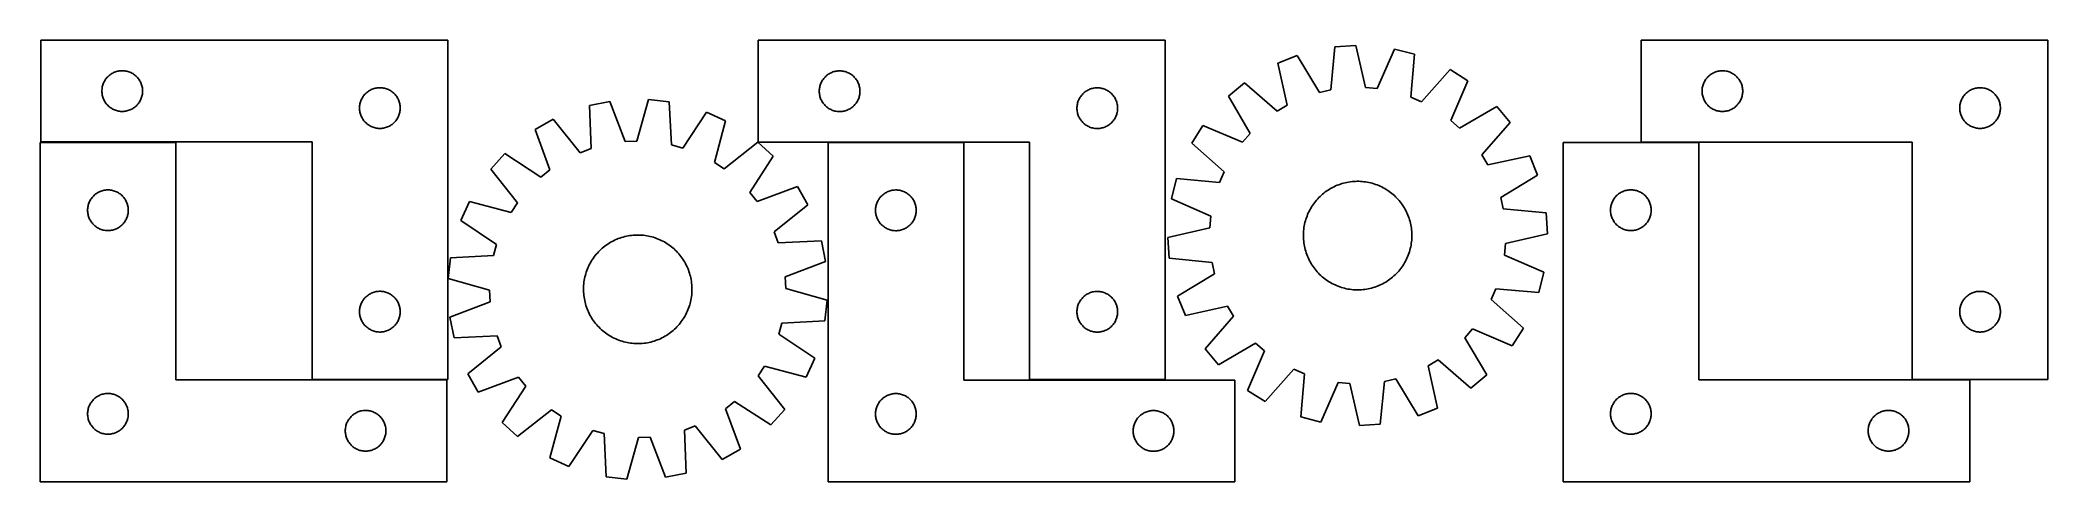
# Model space of a CAD drawing. Header units: millimetres. Extents: x 7 to 1487, y 7 to 332.
import ezdxf

# ---------------------------------------------------------------- set-up
doc = ezdxf.new("R2010")
doc.units = ezdxf.units.MM
doc.layers.add('CUT', color=7, linetype='CONTINUOUS', true_color=0x000000)

msp = doc.modelspace()

# ---------------------------------------------------------------- linework, layer by layer
at = {"layer": 'CUT'}
for p, q in [((307.190485, 331.901191), (7.190485, 331.901191)), ((7.190485, 331.901191), (7.190485, 256.901191)), ((307.190485, 81.901191), (307.190485, 331.901191)), ((836.202081, 331.810126), (536.202081, 331.810126)), ((536.202081, 331.810126), (536.202081, 256.810126)), ((836.202081, 81.810126), (836.202081, 331.810126)), ((961.466406, 326.93572), (958.360578, 295.323562)), ((976.8203, 327.92994), (961.466406, 326.93572)), ((983.977096, 296.982322), (976.8203, 327.92994)), ((1487.13817, 331.877997), (1187.13817, 331.877997)), ((1187.13817, 331.877997), (1187.13817, 256.877997)), ((1487.13817, 81.877997), (1487.13817, 331.877997)), ((933.626315, 320.659166), (919.331124, 314.968993)), ((919.331124, 314.968993), (926.146, 283.94429)), ((949.996172, 293.437805), (933.626315, 320.659166)), ((1005.237363, 325.296236), (992.514851, 296.19104)), ((1020.147015, 321.497181), (1005.237363, 325.296236)), ((1017.390193, 289.852676), (1020.147015, 321.497181)), ((52.269987, 295.943506), (52.369166, 296.709549)), ((52.369166, 296.709549), (52.507649, 297.469472)), ((52.507649, 297.469472), (52.685069, 298.221258)), ((52.685069, 298.221258), (52.900954, 298.962913)), ((52.900954, 298.962913), (53.154732, 299.692472)), ((53.154732, 299.692472), (53.445731, 300.407999)), ((53.445731, 300.407999), (53.773178, 301.107598)), ((53.773178, 301.107598), (54.136206, 301.789412)), ((54.136206, 301.789412), (54.533851, 302.451634)), ((54.533851, 302.451634), (54.96506, 303.092507)), ((54.96506, 303.092507), (55.428688, 303.710333)), ((55.428688, 303.710333), (55.923506, 304.303473)), ((55.923506, 304.303473), (56.448202, 304.870353)), ((56.448202, 304.870353), (57.001385, 305.409471)), ((57.001385, 305.409471), (57.581587, 305.919397)), ((57.581587, 305.919397), (58.18727, 306.398779)), ((58.18727, 306.398779), (58.816829, 306.846346)), ((58.816829, 306.846346), (59.468593, 307.26091)), ((59.468593, 307.26091), (60.140834, 307.641373)), ((60.140834, 307.641373), (60.831769, 307.986725)), ((60.831769, 307.986725), (61.539566, 308.29605)), ((61.539566, 308.29605), (62.262349, 308.568529)), ((62.262349, 308.568529), (62.9982, 308.803439)), ((62.9982, 308.803439), (63.745169, 309.000156)), ((63.745169, 309.000156), (64.501273, 309.15816)), ((64.501273, 309.15816), (65.264509, 309.277031)), ((65.264509, 309.277031), (66.032853, 309.356454)), ((66.032853, 309.356454), (66.804266, 309.396218)), ((66.804266, 309.396218), (67.576703, 309.396218)), ((67.576703, 309.396218), (68.348117, 309.356454)), ((68.348117, 309.356454), (69.11646, 309.277031)), ((69.11646, 309.277031), (69.879696, 309.15816)), ((69.879696, 309.15816), (70.635801, 309.000156)), ((70.635801, 309.000156), (71.382769, 308.803439)), ((71.382769, 308.803439), (72.11862, 308.568529)), ((72.11862, 308.568529), (72.841403, 308.29605)), ((72.841403, 308.29605), (73.549201, 307.986725)), ((73.549201, 307.986725), (74.240136, 307.641373)), ((74.240136, 307.641373), (74.912377, 307.26091)), ((74.912377, 307.26091), (75.564141, 306.846346)), ((75.564141, 306.846346), (76.193699, 306.398779)), ((76.193699, 306.398779), (76.799382, 305.919397)), ((76.799382, 305.919397), (77.379585, 305.409471)), ((77.379585, 305.409471), (77.932768, 304.870353)), ((77.932768, 304.870353), (78.457464, 304.303473)), ((78.457464, 304.303473), (78.952282, 303.710333)), ((78.952282, 303.710333), (79.41591, 303.092507)), ((79.41591, 303.092507), (79.847118, 302.451634)), ((79.847118, 302.451634), (80.244763, 301.789412)), ((80.244763, 301.789412), (80.607791, 301.107598)), ((80.607791, 301.107598), (80.935238, 300.407999)), ((80.935238, 300.407999), (81.226237, 299.692472)), ((81.226237, 299.692472), (81.480015, 298.962913)), ((81.480015, 298.962913), (81.695901, 298.221258)), ((81.695901, 298.221258), (81.87332, 297.469472)), ((81.87332, 297.469472), (82.011803, 296.709549)), ((82.011803, 296.709549), (82.110983, 295.943506)), ((252.262349, 296.068529), (252.9982, 296.303439)), ((252.9982, 296.303439), (253.745169, 296.500156)), ((253.745169, 296.500156), (254.501273, 296.65816)), ((254.501273, 296.65816), (255.264509, 296.777031)), ((255.264509, 296.777031), (256.032853, 296.856454)), ((256.032853, 296.856454), (256.804266, 296.896218)), ((256.804266, 296.896218), (257.576703, 296.896218)), ((257.576703, 296.896218), (258.348117, 296.856454)), ((258.348117, 296.856454), (259.11646, 296.777031)), ((259.11646, 296.777031), (259.879696, 296.65816)), ((259.879696, 296.65816), (260.635801, 296.500156)), ((260.635801, 296.500156), (261.382769, 296.303439)), ((261.382769, 296.303439), (262.11862, 296.068529)), ((581.281583, 295.852441), (581.380763, 296.618485)), ((581.380763, 296.618485), (581.519246, 297.378407)), ((581.519246, 297.378407), (581.696666, 298.130193)), ((581.696666, 298.130193), (581.912551, 298.871849)), ((581.912551, 298.871849), (582.166329, 299.601408)), ((582.166329, 299.601408), (582.457328, 300.316935)), ((582.457328, 300.316935), (582.784775, 301.016533)), ((582.784775, 301.016533), (583.147803, 301.698347)), ((583.147803, 301.698347), (583.545448, 302.360569)), ((583.545448, 302.360569), (583.976656, 303.001443)), ((583.976656, 303.001443), (584.440284, 303.619268)), ((584.440284, 303.619268), (584.935102, 304.212408)), ((584.935102, 304.212408), (585.459799, 304.779289)), ((585.459799, 304.779289), (586.012981, 305.318407)), ((586.012981, 305.318407), (586.593184, 305.828333)), ((586.593184, 305.828333), (587.198867, 306.307715)), ((587.198867, 306.307715), (587.828426, 306.755281)), ((587.828426, 306.755281), (588.480189, 307.169846)), ((588.480189, 307.169846), (589.15243, 307.550308)), ((589.15243, 307.550308), (589.843366, 307.89566)), ((589.843366, 307.89566), (590.551163, 308.204986)), ((590.551163, 308.204986), (591.273946, 308.477465)), ((591.273946, 308.477465), (592.009797, 308.712374)), ((592.009797, 308.712374), (592.756765, 308.909092)), ((592.756765, 308.909092), (593.51287, 309.067096)), ((593.51287, 309.067096), (594.276106, 309.185966)), ((594.276106, 309.185966), (595.044449, 309.265389)), ((595.044449, 309.265389), (595.815863, 309.305153)), ((595.815863, 309.305153), (596.5883, 309.305153)), ((596.5883, 309.305153), (597.359713, 309.265389)), ((597.359713, 309.265389), (598.128057, 309.185966)), ((598.128057, 309.185966), (598.891293, 309.067096)), ((598.891293, 309.067096), (599.647398, 308.909092)), ((599.647398, 308.909092), (600.394366, 308.712374)), ((600.394366, 308.712374), (601.130217, 308.477465)), ((601.130217, 308.477465), (601.853, 308.204986)), ((601.853, 308.204986), (602.560797, 307.89566)), ((602.560797, 307.89566), (603.251733, 307.550308)), ((603.251733, 307.550308), (603.923973, 307.169846)), ((603.923973, 307.169846), (604.575737, 306.755281)), ((604.575737, 306.755281), (605.205296, 306.307715)), ((605.205296, 306.307715), (605.810979, 305.828333)), ((605.810979, 305.828333), (606.391181, 305.318407)), ((606.391181, 305.318407), (606.944364, 304.779289)), ((606.944364, 304.779289), (607.46906, 304.212408)), ((607.46906, 304.212408), (607.963878, 303.619268)), ((607.963878, 303.619268), (608.427506, 303.001443)), ((608.427506, 303.001443), (608.858715, 302.360569)), ((608.858715, 302.360569), (609.25636, 301.698347)), ((609.25636, 301.698347), (609.619388, 301.016533)), ((609.619388, 301.016533), (609.946835, 300.316935)), ((609.946835, 300.316935), (610.237834, 299.601408)), ((610.237834, 299.601408), (610.491612, 298.871849)), ((610.491612, 298.871849), (610.707497, 298.130193)), ((610.707497, 298.130193), (610.884917, 297.378407)), ((610.884917, 297.378407), (611.0234, 296.618485)), ((611.0234, 296.618485), (611.12258, 295.852441)), ((781.273946, 295.977465), (782.009797, 296.212374)), ((782.009797, 296.212374), (782.756765, 296.409092)), ((782.756765, 296.409092), (783.51287, 296.567096)), ((783.51287, 296.567096), (784.276106, 296.685966)), ((784.276106, 296.685966), (785.044449, 296.765389)), ((785.044449, 296.765389), (785.815863, 296.805153)), ((785.815863, 296.805153), (786.5883, 296.805153)), ((786.5883, 296.805153), (787.359713, 296.765389)), ((787.359713, 296.765389), (788.128057, 296.685966)), ((788.128057, 296.685966), (788.891293, 296.567096)), ((788.891293, 296.567096), (789.647398, 296.409092)), ((789.647398, 296.409092), (790.394366, 296.212374)), ((790.394366, 296.212374), (791.130217, 295.977465)), ((894.793186, 300.396574), (882.956011, 290.567441)), ((918.773708, 279.566085), (894.793186, 300.396574)), ((992.514851, 296.19104), (983.977096, 296.982322)), ((1046.359388, 310.211025), (1025.26556, 286.461811)), ((1059.365337, 301.990572), (1046.359388, 310.211025)), ((1046.964753, 272.746765), (1059.365337, 301.990572)), ((1232.217672, 295.920312), (1232.316852, 296.686356)), ((1232.316852, 296.686356), (1232.455335, 297.446278)), ((1232.455335, 297.446278), (1232.632754, 298.198064)), ((1232.632754, 298.198064), (1232.848639, 298.93972)), ((1232.848639, 298.93972), (1233.102418, 299.669279)), ((1233.102418, 299.669279), (1233.393416, 300.384806)), ((1233.393416, 300.384806), (1233.720864, 301.084404)), ((1233.720864, 301.084404), (1234.083891, 301.766218)), ((1234.083891, 301.766218), (1234.481537, 302.42844)), ((1234.481537, 302.42844), (1234.912745, 303.069314)), ((1234.912745, 303.069314), (1235.376373, 303.68714)), ((1235.376373, 303.68714), (1235.871191, 304.280279)), ((1235.871191, 304.280279), (1236.395887, 304.84716)), ((1236.395887, 304.84716), (1236.94907, 305.386278)), ((1236.94907, 305.386278), (1237.529272, 305.896204)), ((1237.529272, 305.896204), (1238.134956, 306.375586)), ((1238.134956, 306.375586), (1238.764514, 306.823153)), ((1238.764514, 306.823153), (1239.416278, 307.237717)), ((1239.416278, 307.237717), (1240.088519, 307.618179)), ((1240.088519, 307.618179), (1240.779454, 307.963531)), ((1240.779454, 307.963531), (1241.487252, 308.272857)), ((1241.487252, 308.272857), (1242.210034, 308.545336)), ((1242.210034, 308.545336), (1242.945885, 308.780245)), ((1242.945885, 308.780245), (1243.692854, 308.976963)), ((1243.692854, 308.976963), (1244.448959, 309.134967)), ((1244.448959, 309.134967), (1245.212195, 309.253837)), ((1245.212195, 309.253837), (1245.980538, 309.33326)), ((1245.980538, 309.33326), (1246.751951, 309.373024)), ((1246.751951, 309.373024), (1247.524389, 309.373024)), ((1247.524389, 309.373024), (1248.295802, 309.33326)), ((1248.295802, 309.33326), (1249.064145, 309.253837)), ((1249.064145, 309.253837), (1249.827381, 309.134967)), ((1249.827381, 309.134967), (1250.583486, 308.976963)), ((1250.583486, 308.976963), (1251.330454, 308.780245)), ((1251.330454, 308.780245), (1252.066306, 308.545336)), ((1252.066306, 308.545336), (1252.789088, 308.272857)), ((1252.789088, 308.272857), (1253.496886, 307.963531)), ((1253.496886, 307.963531), (1254.187821, 307.618179)), ((1254.187821, 307.618179), (1254.860062, 307.237717)), ((1254.860062, 307.237717), (1255.511826, 306.823153)), ((1255.511826, 306.823153), (1256.141384, 306.375586)), ((1256.141384, 306.375586), (1256.747068, 305.896204)), ((1256.747068, 305.896204), (1257.32727, 305.386278)), ((1257.32727, 305.386278), (1257.880453, 304.84716)), ((1257.880453, 304.84716), (1258.405149, 304.280279)), ((1258.405149, 304.280279), (1258.899967, 303.68714)), ((1258.899967, 303.68714), (1259.363595, 303.069314)), ((1259.363595, 303.069314), (1259.794803, 302.42844)), ((1259.794803, 302.42844), (1260.192449, 301.766218)), ((1260.192449, 301.766218), (1260.555476, 301.084404)), ((1260.555476, 301.084404), (1260.882924, 300.384806)), ((1260.882924, 300.384806), (1261.173922, 299.669279)), ((1261.173922, 299.669279), (1261.427701, 298.93972)), ((1261.427701, 298.93972), (1261.643586, 298.198064)), ((1261.643586, 298.198064), (1261.821005, 297.446278)), ((1261.821005, 297.446278), (1261.959488, 296.686356)), ((1261.959488, 296.686356), (1262.058668, 295.920312)), ((1432.210034, 296.045336), (1432.945885, 296.280245)), ((1432.945885, 296.280245), (1433.692854, 296.476963)), ((1433.692854, 296.476963), (1434.448959, 296.634967)), ((1434.448959, 296.634967), (1435.212195, 296.753837)), ((1435.212195, 296.753837), (1435.980538, 296.83326)), ((1435.980538, 296.83326), (1436.751951, 296.873024)), ((1436.751951, 296.873024), (1437.524389, 296.873024)), ((1437.524389, 296.873024), (1438.295802, 296.83326)), ((1438.295802, 296.83326), (1439.064145, 296.753837)), ((1439.064145, 296.753837), (1439.827381, 296.634967)), ((1439.827381, 296.634967), (1440.583486, 296.476963)), ((1440.583486, 296.476963), (1441.330454, 296.280245)), ((1441.330454, 296.280245), (1442.066306, 296.045336)), ((52.190485, 294.401191), (52.210373, 295.173372)), ((52.210373, 293.629009), (52.190485, 294.401191)), ((52.210373, 295.173372), (52.269987, 295.943506)), ((52.269987, 292.858876), (52.210373, 293.629009)), ((52.369166, 292.092832), (52.269987, 292.858876)), ((52.507649, 291.33291), (52.369166, 292.092832)), ((52.685069, 290.581124), (52.507649, 291.33291)), ((52.900954, 289.839468), (52.685069, 290.581124)), ((53.154732, 289.109909), (52.900954, 289.839468)), ((53.445731, 288.394382), (53.154732, 289.109909)), ((53.773178, 287.694784), (53.445731, 288.394382)), ((54.136206, 287.01297), (53.773178, 287.694784)), ((54.533851, 286.350748), (54.136206, 287.01297)), ((54.96506, 285.709874), (54.533851, 286.350748)), ((55.428688, 285.092048), (54.96506, 285.709874)), ((55.923506, 284.498909), (55.428688, 285.092048)), ((56.448202, 283.932028), (55.923506, 284.498909)), ((57.001385, 283.39291), (56.448202, 283.932028)), ((57.581587, 282.882984), (57.001385, 283.39291)), ((58.18727, 282.403602), (57.581587, 282.882984)), ((58.816829, 281.956036), (58.18727, 282.403602)), ((59.468593, 281.541471), (58.816829, 281.956036)), ((60.140834, 281.161009), (59.468593, 281.541471)), ((74.912377, 281.541471), (74.240136, 281.161009)), ((75.564141, 281.956036), (74.912377, 281.541471)), ((76.193699, 282.403602), (75.564141, 281.956036)), ((76.799382, 282.882984), (76.193699, 282.403602)), ((77.379585, 283.39291), (76.799382, 282.882984)), ((77.932768, 283.932028), (77.379585, 283.39291)), ((78.457464, 284.498909), (77.932768, 283.932028)), ((78.952282, 285.092048), (78.457464, 284.498909)), ((79.41591, 285.709874), (78.952282, 285.092048)), ((79.847118, 286.350748), (79.41591, 285.709874)), ((80.244763, 287.01297), (79.847118, 286.350748)), ((80.607791, 287.694784), (80.244763, 287.01297)), ((80.935238, 288.394382), (80.607791, 287.694784)), ((81.226237, 289.109909), (80.935238, 288.394382)), ((81.480015, 289.839468), (81.226237, 289.109909)), ((81.695901, 290.581124), (81.480015, 289.839468)), ((81.87332, 291.33291), (81.695901, 290.581124)), ((82.011803, 292.092832), (81.87332, 291.33291)), ((82.110983, 292.858876), (82.011803, 292.092832)), ((82.110983, 295.943506), (82.170596, 295.173372)), ((82.170596, 293.629009), (82.110983, 292.858876)), ((82.170596, 295.173372), (82.190485, 294.401191)), ((82.190485, 294.401191), (82.170596, 293.629009)), ((242.190485, 281.901191), (242.210373, 282.673372)), ((242.210373, 281.129009), (242.190485, 281.901191)), ((242.210373, 282.673372), (242.269987, 283.443506)), ((242.269987, 283.443506), (242.369166, 284.209549)), ((242.369166, 284.209549), (242.507649, 284.969472)), ((242.507649, 284.969472), (242.685069, 285.721258)), ((242.685069, 285.721258), (242.900954, 286.462913)), ((242.900954, 286.462913), (243.154732, 287.192472)), ((243.154732, 287.192472), (243.445731, 287.907999)), ((243.445731, 287.907999), (243.773178, 288.607598)), ((243.773178, 288.607598), (244.136206, 289.289412)), ((244.136206, 289.289412), (244.533851, 289.951634)), ((244.533851, 289.951634), (244.96506, 290.592507)), ((244.96506, 290.592507), (245.428688, 291.210333)), ((245.428688, 291.210333), (245.923506, 291.803473)), ((245.923506, 291.803473), (246.448202, 292.370353)), ((246.448202, 292.370353), (247.001385, 292.909471)), ((247.001385, 292.909471), (247.581587, 293.419397)), ((247.581587, 293.419397), (248.18727, 293.898779)), ((248.18727, 293.898779), (248.816829, 294.346346)), ((248.816829, 294.346346), (249.468593, 294.76091)), ((249.468593, 294.76091), (250.140834, 295.141373)), ((250.140834, 295.141373), (250.831769, 295.486725)), ((250.831769, 295.486725), (251.539566, 295.79605)), ((251.539566, 295.79605), (252.262349, 296.068529)), ((262.11862, 296.068529), (262.841403, 295.79605)), ((262.841403, 295.79605), (263.549201, 295.486725)), ((263.549201, 295.486725), (264.240136, 295.141373)), ((264.240136, 295.141373), (264.912377, 294.76091)), ((264.912377, 294.76091), (265.564141, 294.346346)), ((265.564141, 294.346346), (266.193699, 293.898779)), ((266.193699, 293.898779), (266.799382, 293.419397)), ((266.799382, 293.419397), (267.379585, 292.909471)), ((267.379585, 292.909471), (267.932768, 292.370353)), ((267.932768, 292.370353), (268.457464, 291.803473)), ((268.457464, 291.803473), (268.952282, 291.210333)), ((268.952282, 291.210333), (269.41591, 290.592507)), ((269.41591, 290.592507), (269.847118, 289.951634)), ((269.847118, 289.951634), (270.244763, 289.289412)), ((270.244763, 289.289412), (270.607791, 288.607598)), ((270.607791, 288.607598), (270.935238, 287.907999)), ((270.935238, 287.907999), (271.226237, 287.192472)), ((271.226237, 287.192472), (271.480015, 286.462913)), ((271.480015, 286.462913), (271.695901, 285.721258)), ((271.695901, 285.721258), (271.87332, 284.969472)), ((271.87332, 284.969472), (272.011803, 284.209549)), ((272.011803, 284.209549), (272.110983, 283.443506)), ((272.110983, 283.443506), (272.170596, 282.673372)), ((272.170596, 282.673372), (272.190485, 281.901191)), ((272.190485, 281.901191), (272.170596, 281.129009)), ((426.778063, 286.84401), (411.705716, 283.752908)), ((411.705716, 283.752908), (412.965881, 252.013551)), ((438.112663, 257.170763), (426.778063, 286.84401)), ((455.287762, 288.133525), (446.67825, 257.558191)), ((470.577619, 286.415727), (455.287762, 288.133525)), ((472.187927, 254.692208), (470.577619, 286.415727)), ((581.202081, 294.310126), (581.22197, 295.082308)), ((581.22197, 293.537945), (581.202081, 294.310126)), ((581.22197, 295.082308), (581.281583, 295.852441)), ((581.281583, 292.767811), (581.22197, 293.537945)), ((581.380763, 292.001768), (581.281583, 292.767811)), ((581.519246, 291.241845), (581.380763, 292.001768)), ((581.696666, 290.490059), (581.519246, 291.241845)), ((581.912551, 289.748404), (581.696666, 290.490059)), ((582.166329, 289.018845), (581.912551, 289.748404)), ((582.457328, 288.303318), (582.166329, 289.018845)), ((582.784775, 287.603719), (582.457328, 288.303318)), ((583.147803, 286.921905), (582.784775, 287.603719)), ((583.545448, 286.259683), (583.147803, 286.921905)), ((583.976656, 285.61881), (583.545448, 286.259683)), ((584.440284, 285.000984), (583.976656, 285.61881)), ((584.935102, 284.407844), (584.440284, 285.000984)), ((585.459799, 283.840964), (584.935102, 284.407844)), ((586.012981, 283.301846), (585.459799, 283.840964)), ((586.593184, 282.79192), (586.012981, 283.301846)), ((587.198867, 282.312538), (586.593184, 282.79192)), ((587.828426, 281.864971), (587.198867, 282.312538)), ((588.480189, 281.450407), (587.828426, 281.864971)), ((589.15243, 281.069944), (588.480189, 281.450407)), ((603.923973, 281.450407), (603.251733, 281.069944)), ((604.575737, 281.864971), (603.923973, 281.450407)), ((605.205296, 282.312538), (604.575737, 281.864971)), ((605.810979, 282.79192), (605.205296, 282.312538)), ((606.391181, 283.301846), (605.810979, 282.79192)), ((606.944364, 283.840964), (606.391181, 283.301846)), ((607.46906, 284.407844), (606.944364, 283.840964)), ((607.963878, 285.000984), (607.46906, 284.407844)), ((608.427506, 285.61881), (607.963878, 285.000984)), ((608.858715, 286.259683), (608.427506, 285.61881)), ((609.25636, 286.921905), (608.858715, 286.259683)), ((609.619388, 287.603719), (609.25636, 286.921905)), ((609.946835, 288.303318), (609.619388, 287.603719)), ((610.237834, 289.018845), (609.946835, 288.303318)), ((610.491612, 289.748404), (610.237834, 289.018845)), ((610.707497, 290.490059), (610.491612, 289.748404)), ((610.884917, 291.241845), (610.707497, 290.490059)), ((611.0234, 292.001768), (610.884917, 291.241845)), ((611.12258, 292.767811), (611.0234, 292.001768)), ((611.12258, 295.852441), (611.182193, 295.082308)), ((611.182193, 293.537945), (611.12258, 292.767811)), ((611.182193, 295.082308), (611.202081, 294.310126)), ((611.202081, 294.310126), (611.182193, 293.537945)), ((771.202081, 281.810126), (771.22197, 282.582308)), ((771.22197, 281.037945), (771.202081, 281.810126)), ((771.22197, 282.582308), (771.281583, 283.352441)), ((771.281583, 283.352441), (771.380763, 284.118485)), ((771.380763, 284.118485), (771.519246, 284.878407)), ((771.519246, 284.878407), (771.696666, 285.630193)), ((771.696666, 285.630193), (771.912551, 286.371849)), ((771.912551, 286.371849), (772.166329, 287.101408)), ((772.166329, 287.101408), (772.457328, 287.816935)), ((772.457328, 287.816935), (772.784775, 288.516533)), ((772.784775, 288.516533), (773.147803, 289.198347)), ((773.147803, 289.198347), (773.545448, 289.860569)), ((773.545448, 289.860569), (773.976656, 290.501443)), ((773.976656, 290.501443), (774.440284, 291.119268)), ((774.440284, 291.119268), (774.935102, 291.712408)), ((774.935102, 291.712408), (775.459799, 292.279289)), ((775.459799, 292.279289), (776.012981, 292.818407)), ((776.012981, 292.818407), (776.593184, 293.328333)), ((776.593184, 293.328333), (777.198867, 293.807715)), ((777.198867, 293.807715), (777.828426, 294.255281)), ((777.828426, 294.255281), (778.480189, 294.669846)), ((778.480189, 294.669846), (779.15243, 295.050308)), ((779.15243, 295.050308), (779.843366, 295.39566)), ((779.843366, 295.39566), (780.551163, 295.704986)), ((780.551163, 295.704986), (781.273946, 295.977465)), ((791.130217, 295.977465), (791.853, 295.704986)), ((791.853, 295.704986), (792.560797, 295.39566)), ((792.560797, 295.39566), (793.251733, 295.050308)), ((793.251733, 295.050308), (793.923973, 294.669846)), ((793.923973, 294.669846), (794.575737, 294.255281)), ((794.575737, 294.255281), (795.205296, 293.807715)), ((795.205296, 293.807715), (795.810979, 293.328333)), ((795.810979, 293.328333), (796.391181, 292.818407)), ((796.391181, 292.818407), (796.944364, 292.279289)), ((796.944364, 292.279289), (797.46906, 291.712408)), ((797.46906, 291.712408), (797.963878, 291.119268)), ((797.963878, 291.119268), (798.427506, 290.501443)), ((798.427506, 290.501443), (798.858715, 289.860569)), ((798.858715, 289.860569), (799.25636, 289.198347)), ((799.25636, 289.198347), (799.619388, 288.516533)), ((799.619388, 288.516533), (799.946835, 287.816935)), ((799.946835, 287.816935), (800.237834, 287.101408)), ((800.237834, 287.101408), (800.491612, 286.371849)), ((800.491612, 286.371849), (800.707497, 285.630193)), ((800.707497, 285.630193), (800.884917, 284.878407)), ((800.884917, 284.878407), (801.0234, 284.118485)), ((801.0234, 284.118485), (801.12258, 283.352441)), ((801.12258, 283.352441), (801.182193, 282.582308)), ((801.182193, 282.582308), (801.202081, 281.810126)), ((801.202081, 281.810126), (801.182193, 281.037945)), ((882.956011, 290.567441), (899.024505, 263.167107)), ((926.146, 283.94429), (918.773708, 279.566085)), ((958.360578, 295.323562), (949.996172, 293.437805)), ((1025.26556, 286.461811), (1017.390193, 289.852676)), ((1080.807171, 283.156731), (1053.406838, 267.088238)), ((1090.636304, 271.319557), (1080.807171, 283.156731)), ((1232.13817, 294.377997), (1232.158059, 295.150179)), ((1232.158059, 293.605816), (1232.13817, 294.377997)), ((1232.158059, 295.150179), (1232.217672, 295.920312)), ((1232.217672, 292.835682), (1232.158059, 293.605816)), ((1232.316852, 292.069639), (1232.217672, 292.835682)), ((1232.455335, 291.309716), (1232.316852, 292.069639)), ((1232.632754, 290.557931), (1232.455335, 291.309716)), ((1232.848639, 289.816275), (1232.632754, 290.557931)), ((1233.102418, 289.086716), (1232.848639, 289.816275)), ((1233.393416, 288.371189), (1233.102418, 289.086716)), ((1233.720864, 287.67159), (1233.393416, 288.371189)), ((1234.083891, 286.989776), (1233.720864, 287.67159)), ((1234.481537, 286.327554), (1234.083891, 286.989776)), ((1234.912745, 285.686681), (1234.481537, 286.327554)), ((1235.376373, 285.068855), (1234.912745, 285.686681)), ((1235.871191, 284.475716), (1235.376373, 285.068855)), ((1236.395887, 283.908835), (1235.871191, 284.475716)), ((1236.94907, 283.369717), (1236.395887, 283.908835)), ((1237.529272, 282.859791), (1236.94907, 283.369717)), ((1238.134956, 282.380409), (1237.529272, 282.859791)), ((1238.764514, 281.932842), (1238.134956, 282.380409)), ((1239.416278, 281.518278), (1238.764514, 281.932842)), ((1240.088519, 281.137815), (1239.416278, 281.518278)), ((1254.860062, 281.518278), (1254.187821, 281.137815)), ((1255.511826, 281.932842), (1254.860062, 281.518278)), ((1256.141384, 282.380409), (1255.511826, 281.932842)), ((1256.747068, 282.859791), (1256.141384, 282.380409)), ((1257.32727, 283.369717), (1256.747068, 282.859791)), ((1257.880453, 283.908835), (1257.32727, 283.369717)), ((1258.405149, 284.475716), (1257.880453, 283.908835)), ((1258.899967, 285.068855), (1258.405149, 284.475716)), ((1259.363595, 285.686681), (1258.899967, 285.068855)), ((1259.794803, 286.327554), (1259.363595, 285.686681)), ((1260.192449, 286.989776), (1259.794803, 286.327554)), ((1260.555476, 287.67159), (1260.192449, 286.989776)), ((1260.882924, 288.371189), (1260.555476, 287.67159)), ((1261.173922, 289.086716), (1260.882924, 288.371189)), ((1261.427701, 289.816275), (1261.173922, 289.086716)), ((1261.643586, 290.557931), (1261.427701, 289.816275)), ((1261.821005, 291.309716), (1261.643586, 290.557931)), ((1261.959488, 292.069639), (1261.821005, 291.309716)), ((1262.058668, 292.835682), (1261.959488, 292.069639)), ((1262.058668, 295.920312), (1262.118281, 295.150179)), ((1262.118281, 293.605816), (1262.058668, 292.835682)), ((1262.118281, 295.150179), (1262.13817, 294.377997)), ((1262.13817, 294.377997), (1262.118281, 293.605816)), ((1422.13817, 281.877997), (1422.158059, 282.650179)), ((1422.158059, 281.105816), (1422.13817, 281.877997)), ((1422.158059, 282.650179), (1422.217672, 283.420312)), ((1422.217672, 283.420312), (1422.316852, 284.186356)), ((1422.316852, 284.186356), (1422.455335, 284.946278)), ((1422.455335, 284.946278), (1422.632754, 285.698064)), ((1422.632754, 285.698064), (1422.848639, 286.43972)), ((1422.848639, 286.43972), (1423.102418, 287.169279)), ((1423.102418, 287.169279), (1423.393416, 287.884806)), ((1423.393416, 287.884806), (1423.720864, 288.584404)), ((1423.720864, 288.584404), (1424.083891, 289.266218)), ((1424.083891, 289.266218), (1424.481537, 289.92844)), ((1424.481537, 289.92844), (1424.912745, 290.569314)), ((1424.912745, 290.569314), (1425.376373, 291.18714)), ((1425.376373, 291.18714), (1425.871191, 291.780279)), ((1425.871191, 291.780279), (1426.395887, 292.34716)), ((1426.395887, 292.34716), (1426.94907, 292.886278)), ((1426.94907, 292.886278), (1427.529272, 293.396204)), ((1427.529272, 293.396204), (1428.134956, 293.875586)), ((1428.134956, 293.875586), (1428.764514, 294.323153)), ((1428.764514, 294.323153), (1429.416278, 294.737717)), ((1429.416278, 294.737717), (1430.088519, 295.118179)), ((1430.088519, 295.118179), (1430.779454, 295.463531)), ((1430.779454, 295.463531), (1431.487252, 295.772857)), ((1431.487252, 295.772857), (1432.210034, 296.045336)), ((1442.066306, 296.045336), (1442.789088, 295.772857)), ((1442.789088, 295.772857), (1443.496886, 295.463531)), ((1443.496886, 295.463531), (1444.187821, 295.118179)), ((1444.187821, 295.118179), (1444.860062, 294.737717)), ((1444.860062, 294.737717), (1445.511826, 294.323153)), ((1445.511826, 294.323153), (1446.141384, 293.875586)), ((1446.141384, 293.875586), (1446.747068, 293.396204)), ((1446.747068, 293.396204), (1447.32727, 292.886278)), ((1447.32727, 292.886278), (1447.880453, 292.34716)), ((1447.880453, 292.34716), (1448.405149, 291.780279)), ((1448.405149, 291.780279), (1448.899967, 291.18714)), ((1448.899967, 291.18714), (1449.363595, 290.569314)), ((1449.363595, 290.569314), (1449.794803, 289.92844)), ((1449.794803, 289.92844), (1450.192449, 289.266218)), ((1450.192449, 289.266218), (1450.555476, 288.584404)), ((1450.555476, 288.584404), (1450.882924, 287.884806)), ((1450.882924, 287.884806), (1451.173922, 287.169279)), ((1451.173922, 287.169279), (1451.427701, 286.43972)), ((1451.427701, 286.43972), (1451.643586, 285.698064)), ((1451.643586, 285.698064), (1451.821005, 284.946278)), ((1451.821005, 284.946278), (1451.959488, 284.186356)), ((1451.959488, 284.186356), (1452.058668, 283.420312)), ((1452.058668, 283.420312), (1452.118281, 282.650179)), ((1452.118281, 282.650179), (1452.13817, 281.877997)), ((1452.13817, 281.877997), (1452.118281, 281.105816)), ((60.831769, 280.815657), (60.140834, 281.161009)), ((61.539566, 280.506331), (60.831769, 280.815657)), ((62.262349, 280.233852), (61.539566, 280.506331)), ((62.9982, 279.998943), (62.262349, 280.233852)), ((63.745169, 279.802225), (62.9982, 279.998943)), ((64.501273, 279.644221), (63.745169, 279.802225)), ((65.264509, 279.525351), (64.501273, 279.644221)), ((66.032853, 279.445928), (65.264509, 279.525351)), ((66.804266, 279.406164), (66.032853, 279.445928)), ((67.576703, 279.406164), (66.804266, 279.406164)), ((68.348117, 279.445928), (67.576703, 279.406164)), ((69.11646, 279.525351), (68.348117, 279.445928)), ((69.879696, 279.644221), (69.11646, 279.525351)), ((70.635801, 279.802225), (69.879696, 279.644221)), ((71.382769, 279.998943), (70.635801, 279.802225)), ((72.11862, 280.233852), (71.382769, 279.998943)), ((72.841403, 280.506331), (72.11862, 280.233852)), ((73.549201, 280.815657), (72.841403, 280.506331)), ((74.240136, 281.161009), (73.549201, 280.815657)), ((242.269987, 280.358876), (242.210373, 281.129009)), ((242.369166, 279.592832), (242.269987, 280.358876)), ((242.507649, 278.83291), (242.369166, 279.592832)), ((242.685069, 278.081124), (242.507649, 278.83291)), ((242.900954, 277.339468), (242.685069, 278.081124)), ((243.154732, 276.609909), (242.900954, 277.339468)), ((243.445731, 275.894382), (243.154732, 276.609909)), ((243.773178, 275.194784), (243.445731, 275.894382)), ((244.136206, 274.51297), (243.773178, 275.194784)), ((244.533851, 273.850748), (244.136206, 274.51297)), ((244.96506, 273.209874), (244.533851, 273.850748)), ((245.428688, 272.592048), (244.96506, 273.209874)), ((245.923506, 271.998909), (245.428688, 272.592048)), ((246.448202, 271.432028), (245.923506, 271.998909)), ((247.001385, 270.89291), (246.448202, 271.432028)), ((247.581587, 270.382984), (247.001385, 270.89291)), ((248.18727, 269.903602), (247.581587, 270.382984)), ((248.816829, 269.456036), (248.18727, 269.903602)), ((249.468593, 269.041471), (248.816829, 269.456036)), ((250.140834, 268.661009), (249.468593, 269.041471)), ((250.831769, 268.315657), (250.140834, 268.661009)), ((251.539566, 268.006331), (250.831769, 268.315657)), ((252.262349, 267.733852), (251.539566, 268.006331)), ((252.9982, 267.498943), (252.262349, 267.733852)), ((253.745169, 267.302225), (252.9982, 267.498943)), ((254.501273, 267.144221), (253.745169, 267.302225)), ((255.264509, 267.025351), (254.501273, 267.144221)), ((256.032853, 266.945928), (255.264509, 267.025351)), ((256.804266, 266.906164), (256.032853, 266.945928)), ((257.576703, 266.906164), (256.804266, 266.906164)), ((258.348117, 266.945928), (257.576703, 266.906164)), ((259.11646, 267.025351), (258.348117, 266.945928)), ((259.879696, 267.144221), (259.11646, 267.025351)), ((260.635801, 267.302225), (259.879696, 267.144221)), ((261.382769, 267.498943), (260.635801, 267.302225)), ((262.11862, 267.733852), (261.382769, 267.498943)), ((262.841403, 268.006331), (262.11862, 267.733852)), ((263.549201, 268.315657), (262.841403, 268.006331)), ((264.240136, 268.661009), (263.549201, 268.315657)), ((264.912377, 269.041471), (264.240136, 268.661009)), ((265.564141, 269.456036), (264.912377, 269.041471)), ((266.193699, 269.903602), (265.564141, 269.456036)), ((266.799382, 270.382984), (266.193699, 269.903602)), ((267.379585, 270.89291), (266.799382, 270.382984)), ((267.932768, 271.432028), (267.379585, 270.89291)), ((268.457464, 271.998909), (267.932768, 271.432028)), ((268.952282, 272.592048), (268.457464, 271.998909)), ((269.41591, 273.209874), (268.952282, 272.592048)), ((269.847118, 273.850748), (269.41591, 273.209874)), ((270.244763, 274.51297), (269.847118, 273.850748)), ((270.607791, 275.194784), (270.244763, 274.51297)), ((270.935238, 275.894382), (270.607791, 275.194784)), ((271.226237, 276.609909), (270.935238, 275.894382)), ((271.480015, 277.339468), (271.226237, 276.609909)), ((271.695901, 278.081124), (271.480015, 277.339468)), ((271.87332, 278.83291), (271.695901, 278.081124)), ((272.011803, 279.592832), (271.87332, 278.83291)), ((272.110983, 280.358876), (272.011803, 279.592832)), ((272.170596, 281.129009), (272.110983, 280.358876)), ((384.989863, 273.716524), (371.610412, 266.1191)), ((404.939246, 248.998174), (384.989863, 273.716524)), ((498.090437, 278.832147), (480.454006, 252.413762)), ((512.101126, 272.473599), (498.090437, 278.832147)), ((503.829513, 241.805127), (512.101126, 272.473599)), ((589.843366, 280.724592), (589.15243, 281.069944)), ((590.551163, 280.415267), (589.843366, 280.724592)), ((591.273946, 280.142788), (590.551163, 280.415267)), ((592.009797, 279.907878), (591.273946, 280.142788)), ((592.756765, 279.711161), (592.009797, 279.907878)), ((593.51287, 279.553157), (592.756765, 279.711161)), ((594.276106, 279.434286), (593.51287, 279.553157)), ((595.044449, 279.354863), (594.276106, 279.434286)), ((595.815863, 279.315099), (595.044449, 279.354863)), ((596.5883, 279.315099), (595.815863, 279.315099)), ((597.359713, 279.354863), (596.5883, 279.315099)), ((598.128057, 279.434286), (597.359713, 279.354863)), ((598.891293, 279.553157), (598.128057, 279.434286)), ((599.647398, 279.711161), (598.891293, 279.553157)), ((600.394366, 279.907878), (599.647398, 279.711161)), ((601.130217, 280.142788), (600.394366, 279.907878)), ((601.853, 280.415267), (601.130217, 280.142788)), ((602.560797, 280.724592), (601.853, 280.415267)), ((603.251733, 281.069944), (602.560797, 280.724592)), ((771.281583, 280.267811), (771.22197, 281.037945)), ((771.380763, 279.501768), (771.281583, 280.267811)), ((771.519246, 278.741845), (771.380763, 279.501768)), ((771.696666, 277.990059), (771.519246, 278.741845)), ((771.912551, 277.248404), (771.696666, 277.990059)), ((772.166329, 276.518845), (771.912551, 277.248404)), ((772.457328, 275.803318), (772.166329, 276.518845)), ((772.784775, 275.103719), (772.457328, 275.803318)), ((773.147803, 274.421905), (772.784775, 275.103719)), ((773.545448, 273.759683), (773.147803, 274.421905)), ((773.976656, 273.11881), (773.545448, 273.759683)), ((774.440284, 272.500984), (773.976656, 273.11881)), ((774.935102, 271.907844), (774.440284, 272.500984)), ((775.459799, 271.340964), (774.935102, 271.907844)), ((776.012981, 270.801846), (775.459799, 271.340964)), ((776.593184, 270.29192), (776.012981, 270.801846)), ((777.198867, 269.812538), (776.593184, 270.29192)), ((777.828426, 269.364971), (777.198867, 269.812538)), ((778.480189, 268.950407), (777.828426, 269.364971)), ((779.15243, 268.569944), (778.480189, 268.950407)), ((779.843366, 268.224592), (779.15243, 268.569944)), ((780.551163, 267.915267), (779.843366, 268.224592)), ((781.273946, 267.642788), (780.551163, 267.915267)), ((782.009797, 267.407878), (781.273946, 267.642788)), ((782.756765, 267.211161), (782.009797, 267.407878)), ((783.51287, 267.053157), (782.756765, 267.211161)), ((784.276106, 266.934286), (783.51287, 267.053157)), ((785.044449, 266.854863), (784.276106, 266.934286)), ((785.815863, 266.815099), (785.044449, 266.854863)), ((786.5883, 266.815099), (785.815863, 266.815099)), ((787.359713, 266.854863), (786.5883, 266.815099)), ((788.128057, 266.934286), (787.359713, 266.854863)), ((788.891293, 267.053157), (788.128057, 266.934286)), ((789.647398, 267.211161), (788.891293, 267.053157)), ((790.394366, 267.407878), (789.647398, 267.211161)), ((791.130217, 267.642788), (790.394366, 267.407878)), ((791.853, 267.915267), (791.130217, 267.642788)), ((792.560797, 268.224592), (791.853, 267.915267)), ((793.251733, 268.569944), (792.560797, 268.224592)), ((793.923973, 268.950407), (793.251733, 268.569944)), ((794.575737, 269.364971), (793.923973, 268.950407)), ((795.205296, 269.812538), (794.575737, 269.364971)), ((795.810979, 270.29192), (795.205296, 269.812538)), ((796.391181, 270.801846), (795.810979, 270.29192)), ((796.944364, 271.340964), (796.391181, 270.801846)), ((797.46906, 271.907844), (796.944364, 271.340964)), ((797.963878, 272.500984), (797.46906, 271.907844)), ((798.427506, 273.11881), (797.963878, 272.500984)), ((798.858715, 273.759683), (798.427506, 273.11881)), ((799.25636, 274.421905), (798.858715, 273.759683)), ((799.619388, 275.103719), (799.25636, 274.421905)), ((799.946835, 275.803318), (799.619388, 275.103719)), ((800.237834, 276.518845), (799.946835, 275.803318)), ((800.491612, 277.248404), (800.237834, 276.518845)), ((800.707497, 277.990059), (800.491612, 277.248404)), ((800.884917, 278.741845), (800.707497, 277.990059)), ((801.0234, 279.501768), (800.884917, 278.741845)), ((801.12258, 280.267811), (801.0234, 279.501768)), ((801.182193, 281.037945), (801.12258, 280.267811)), ((864.12217, 269.125606), (855.901718, 256.119657)), ((893.365978, 256.725023), (864.12217, 269.125606)), ((1053.406838, 267.088238), (1046.964753, 272.746765)), ((1069.805815, 247.339034), (1090.636304, 271.319557)), ((1240.779454, 280.792463), (1240.088519, 281.137815)), ((1241.487252, 280.483138), (1240.779454, 280.792463)), ((1242.210034, 280.210659), (1241.487252, 280.483138)), ((1242.945885, 279.975749), (1242.210034, 280.210659)), ((1243.692854, 279.779032), (1242.945885, 279.975749)), ((1244.448959, 279.621028), (1243.692854, 279.779032)), ((1245.212195, 279.502157), (1244.448959, 279.621028)), ((1245.980538, 279.422734), (1245.212195, 279.502157)), ((1246.751951, 279.38297), (1245.980538, 279.422734)), ((1247.524389, 279.38297), (1246.751951, 279.38297)), ((1248.295802, 279.422734), (1247.524389, 279.38297)), ((1249.064145, 279.502157), (1248.295802, 279.422734)), ((1249.827381, 279.621028), (1249.064145, 279.502157)), ((1250.583486, 279.779032), (1249.827381, 279.621028)), ((1251.330454, 279.975749), (1250.583486, 279.779032)), ((1252.066306, 280.210659), (1251.330454, 279.975749)), ((1252.789088, 280.483138), (1252.066306, 280.210659)), ((1253.496886, 280.792463), (1252.789088, 280.483138)), ((1254.187821, 281.137815), (1253.496886, 280.792463)), ((1422.217672, 280.335682), (1422.158059, 281.105816)), ((1422.316852, 279.569639), (1422.217672, 280.335682)), ((1422.455335, 278.809716), (1422.316852, 279.569639)), ((1422.632754, 278.057931), (1422.455335, 278.809716)), ((1422.848639, 277.316275), (1422.632754, 278.057931)), ((1423.102418, 276.586716), (1422.848639, 277.316275)), ((1423.393416, 275.871189), (1423.102418, 276.586716)), ((1423.720864, 275.17159), (1423.393416, 275.871189)), ((1424.083891, 274.489776), (1423.720864, 275.17159)), ((1424.481537, 273.827554), (1424.083891, 274.489776)), ((1424.912745, 273.186681), (1424.481537, 273.827554)), ((1425.376373, 272.568855), (1424.912745, 273.186681)), ((1425.871191, 271.975716), (1425.376373, 272.568855)), ((1426.395887, 271.408835), (1425.871191, 271.975716)), ((1426.94907, 270.869717), (1426.395887, 271.408835)), ((1427.529272, 270.359791), (1426.94907, 270.869717)), ((1428.134956, 269.880409), (1427.529272, 270.359791)), ((1428.764514, 269.432842), (1428.134956, 269.880409)), ((1429.416278, 269.018278), (1428.764514, 269.432842)), ((1430.088519, 268.637815), (1429.416278, 269.018278)), ((1430.779454, 268.292463), (1430.088519, 268.637815)), ((1431.487252, 267.983138), (1430.779454, 268.292463)), ((1432.210034, 267.710659), (1431.487252, 267.983138)), ((1432.945885, 267.475749), (1432.210034, 267.710659)), ((1433.692854, 267.279032), (1432.945885, 267.475749)), ((1434.448959, 267.121028), (1433.692854, 267.279032)), ((1435.212195, 267.002157), (1434.448959, 267.121028)), ((1435.980538, 266.922734), (1435.212195, 267.002157)), ((1436.751951, 266.88297), (1435.980538, 266.922734)), ((1437.524389, 266.88297), (1436.751951, 266.88297)), ((1438.295802, 266.922734), (1437.524389, 266.88297)), ((1439.064145, 267.002157), (1438.295802, 266.922734)), ((1439.827381, 267.121028), (1439.064145, 267.002157)), ((1440.583486, 267.279032), (1439.827381, 267.121028)), ((1441.330454, 267.475749), (1440.583486, 267.279032)), ((1442.066306, 267.710659), (1441.330454, 267.475749)), ((1442.789088, 267.983138), (1442.066306, 267.710659)), ((1443.496886, 268.292463), (1442.789088, 267.983138)), ((1444.187821, 268.637815), (1443.496886, 268.292463)), ((1444.860062, 269.018278), (1444.187821, 268.637815)), ((1445.511826, 269.432842), (1444.860062, 269.018278)), ((1446.141384, 269.880409), (1445.511826, 269.432842)), ((1446.747068, 270.359791), (1446.141384, 269.880409)), ((1447.32727, 270.869717), (1446.747068, 270.359791)), ((1447.880453, 271.408835), (1447.32727, 270.869717)), ((1448.405149, 271.975716), (1447.880453, 271.408835)), ((1448.899967, 272.568855), (1448.405149, 271.975716)), ((1449.363595, 273.186681), (1448.899967, 272.568855)), ((1449.794803, 273.827554), (1449.363595, 273.186681)), ((1450.192449, 274.489776), (1449.794803, 273.827554)), ((1450.555476, 275.17159), (1450.192449, 274.489776)), ((1450.882924, 275.871189), (1450.555476, 275.17159)), ((1451.173922, 276.586716), (1450.882924, 275.871189)), ((1451.427701, 277.316275), (1451.173922, 276.586716)), ((1451.643586, 278.057931), (1451.427701, 277.316275)), ((1451.821005, 278.809716), (1451.643586, 278.057931)), ((1451.959488, 279.569639), (1451.821005, 278.809716)), ((1452.058668, 280.335682), (1451.959488, 279.569639)), ((1452.118281, 281.105816), (1452.058668, 280.335682)), ((106.662658, 256.622132), (6.662658, 256.622132)), ((6.662658, 256.622132), (6.662658, 6.622132)), ((7.190485, 256.901191), (207.190485, 256.901191)), ((106.662658, 81.622132), (106.662658, 256.622132)), ((207.190485, 256.901191), (207.190485, 81.901191)), ((371.610412, 266.1191), (382.616901, 236.322591)), ((412.965881, 252.013551), (404.939246, 248.998174)), ((446.67825, 257.558191), (438.112663, 257.170763)), ((480.454006, 252.413762), (472.187927, 254.692208)), ((535.923915, 256.759257), (510.986943, 237.083837)), ((547.283973, 246.382377), (535.923915, 256.759257)), ((536.202081, 256.810126), (736.202081, 256.810126)), ((687.688903, 256.544984), (587.688903, 256.544984)), ((587.688903, 256.544984), (587.688903, 6.544984)), ((687.688903, 81.544984), (687.688903, 256.544984)), ((736.202081, 256.810126), (736.202081, 81.810126)), ((855.901718, 256.119657), (879.650932, 235.025829)), ((899.024505, 263.167107), (893.365978, 256.725023)), ((1229.656188, 256.642884), (1129.656188, 256.642884)), ((1129.656188, 256.642884), (1129.656188, 6.642884)), ((1187.13817, 256.877997), (1387.13817, 256.877997)), ((1229.656188, 81.642884), (1229.656188, 256.642884)), ((1387.13817, 256.877997), (1387.13817, 81.877997)), ((349.303539, 248.318279), (338.926659, 236.958222)), ((338.926659, 236.958222), (358.602079, 212.021249)), ((375.91492, 230.974429), (349.303539, 248.318279)), ((510.986943, 237.083837), (503.829513, 241.805127)), ((529.940123, 219.770996), (547.283973, 246.382377)), ((1074.18402, 239.966742), (1069.805815, 247.339034)), ((1105.208723, 246.781619), (1074.18402, 239.966742)), ((1110.898896, 232.486428), (1105.208723, 246.781619)), ((382.616901, 236.322591), (375.91492, 230.974429)), ((565.084793, 224.075504), (535.288284, 213.069015)), ((572.682218, 210.696054), (565.084793, 224.075504)), ((844.615562, 229.907284), (840.816506, 214.997632)), ((876.260067, 227.150462), (844.615562, 229.907284)), ((879.650932, 235.025829), (876.260067, 227.150462)), ((956.417069, 221.500454), (957.482075, 222.167364)), ((957.482075, 222.167364), (958.567503, 222.800493)), ((958.567503, 222.800493), (959.672283, 223.399215)), ((959.672283, 223.399215), (960.795324, 223.962939)), ((960.795324, 223.962939), (961.935518, 224.49111)), ((961.935518, 224.49111), (963.09174, 224.983206)), ((963.09174, 224.983206), (964.262848, 225.438741)), ((964.262848, 225.438741), (965.447687, 225.857266)), ((965.447687, 225.857266), (966.645088, 226.238368)), ((966.645088, 226.238368), (967.853869, 226.58167)), ((967.853869, 226.58167), (969.072836, 226.886835)), ((969.072836, 226.886835), (970.300787, 227.15356)), ((970.300787, 227.15356), (971.536511, 227.381582)), ((971.536511, 227.381582), (972.778787, 227.570677)), ((972.778787, 227.570677), (974.02639, 227.720658)), ((974.02639, 227.720658), (975.278088, 227.831377)), ((975.278088, 227.831377), (976.532646, 227.902725)), ((976.532646, 227.902725), (977.788826, 227.93463)), ((977.788826, 227.93463), (979.045389, 227.927062)), ((979.045389, 227.927062), (980.301094, 227.880029)), ((980.301094, 227.880029), (981.554702, 227.793575)), ((981.554702, 227.793575), (982.804975, 227.667788)), ((982.804975, 227.667788), (984.050681, 227.502791)), ((984.050681, 227.502791), (985.290589, 227.298747)), ((985.290589, 227.298747), (986.523477, 227.055857)), ((986.523477, 227.055857), (987.748126, 226.77436)), ((987.748126, 226.77436), (988.96333, 226.454536)), ((988.96333, 226.454536), (990.167887, 226.096699)), ((990.167887, 226.096699), (991.360611, 225.701202)), ((991.360611, 225.701202), (992.540323, 225.268436)), ((992.540323, 225.268436), (993.705859, 224.798829)), ((993.705859, 224.798829), (994.85607, 224.292842)), ((994.85607, 224.292842), (995.98982, 223.750976)), ((995.98982, 223.750976), (997.105989, 223.173766)), ((997.105989, 223.173766), (998.203478, 222.56178)), ((998.203478, 222.56178), (999.281202, 221.915624)), ((1083.677535, 216.116571), (1110.898896, 232.486428)), ((41.662658, 206.622132), (41.682546, 207.394313)), ((41.682546, 207.394313), (41.74216, 208.164447)), ((41.74216, 208.164447), (41.841339, 208.930491)), ((41.841339, 208.930491), (41.979823, 209.690413)), ((41.979823, 209.690413), (42.157242, 210.442199)), ((42.157242, 210.442199), (42.373127, 211.183855)), ((42.373127, 211.183855), (42.626906, 211.913413)), ((42.626906, 211.913413), (42.917904, 212.628941)), ((42.917904, 212.628941), (43.245352, 213.328539)), ((43.245352, 213.328539), (43.608379, 214.010353)), ((43.608379, 214.010353), (44.006024, 214.672575)), ((44.006024, 214.672575), (44.437233, 215.313449)), ((44.437233, 215.313449), (44.900861, 215.931274)), ((44.900861, 215.931274), (45.395679, 216.524414)), ((45.395679, 216.524414), (45.920375, 217.091294)), ((45.920375, 217.091294), (46.473558, 217.630413)), ((46.473558, 217.630413), (47.05376, 218.140339)), ((47.05376, 218.140339), (47.659444, 218.619721)), ((47.659444, 218.619721), (48.289002, 219.067287)), ((48.289002, 219.067287), (48.940766, 219.481851)), ((48.940766, 219.481851), (49.613007, 219.862314)), ((49.613007, 219.862314), (50.303942, 220.207666)), ((50.303942, 220.207666), (51.011739, 220.516992)), ((51.011739, 220.516992), (51.734522, 220.78947)), ((51.734522, 220.78947), (52.470373, 221.02438)), ((52.470373, 221.02438), (53.217342, 221.221098)), ((53.217342, 221.221098), (53.973446, 221.379101)), ((53.973446, 221.379101), (54.736682, 221.497972)), ((54.736682, 221.497972), (55.505026, 221.577395)), ((55.505026, 221.577395), (56.276439, 221.617159)), ((56.276439, 221.617159), (57.048877, 221.617159)), ((57.048877, 221.617159), (57.82029, 221.577395)), ((57.82029, 221.577395), (58.588633, 221.497972)), ((58.588633, 221.497972), (59.351869, 221.379101)), ((59.351869, 221.379101), (60.107974, 221.221098)), ((60.107974, 221.221098), (60.854942, 221.02438)), ((60.854942, 221.02438), (61.590794, 220.78947)), ((61.590794, 220.78947), (62.313576, 220.516992)), ((62.313576, 220.516992), (63.021374, 220.207666)), ((63.021374, 220.207666), (63.712309, 219.862314)), ((63.712309, 219.862314), (64.38455, 219.481851)), ((64.38455, 219.481851), (65.036314, 219.067287)), ((65.036314, 219.067287), (65.665872, 218.619721)), ((65.665872, 218.619721), (66.271555, 218.140339)), ((66.271555, 218.140339), (66.851758, 217.630413)), ((66.851758, 217.630413), (67.404941, 217.091294)), ((67.404941, 217.091294), (67.929637, 216.524414)), ((67.929637, 216.524414), (68.424455, 215.931274)), ((68.424455, 215.931274), (68.888083, 215.313449)), ((68.888083, 215.313449), (69.319291, 214.672575)), ((69.319291, 214.672575), (69.716936, 214.010353)), ((69.716936, 214.010353), (70.079964, 213.328539)), ((70.079964, 213.328539), (70.407411, 212.628941)), ((70.407411, 212.628941), (70.69841, 211.913413)), ((70.69841, 211.913413), (70.952189, 211.183855)), ((70.952189, 211.183855), (71.168074, 210.442199)), ((71.168074, 210.442199), (71.345493, 209.690413)), ((71.345493, 209.690413), (71.483976, 208.930491)), ((71.483976, 208.930491), (71.583156, 208.164447)), ((71.583156, 208.164447), (71.642769, 207.394313)), ((71.642769, 207.394313), (71.662658, 206.622132)), ((323.212317, 213.135432), (316.853769, 199.124743)), ((353.880789, 204.86382), (323.212317, 213.135432)), ((358.602079, 212.021249), (353.880789, 204.86382)), ((535.288284, 213.069015), (529.940123, 219.770996)), ((547.963867, 190.74667), (572.682218, 210.696054)), ((622.688903, 206.544984), (622.708792, 207.317165)), ((622.708792, 207.317165), (622.768405, 208.087299)), ((622.768405, 208.087299), (622.867584, 208.853342)), ((622.867584, 208.853342), (623.006068, 209.613265)), ((623.006068, 209.613265), (623.183487, 210.36505)), ((623.183487, 210.36505), (623.399372, 211.106706)), ((623.399372, 211.106706), (623.653151, 211.836265)), ((623.653151, 211.836265), (623.944149, 212.551792)), ((623.944149, 212.551792), (624.271597, 213.251391)), ((624.271597, 213.251391), (624.634624, 213.933205)), ((624.634624, 213.933205), (625.03227, 214.595427)), ((625.03227, 214.595427), (625.463478, 215.2363)), ((625.463478, 215.2363), (625.927106, 215.854126)), ((625.927106, 215.854126), (626.421924, 216.447265)), ((626.421924, 216.447265), (626.94662, 217.014146)), ((626.94662, 217.014146), (627.499803, 217.553264)), ((627.499803, 217.553264), (628.080005, 218.06319)), ((628.080005, 218.06319), (628.685689, 218.542572)), ((628.685689, 218.542572), (629.315247, 218.990139)), ((629.315247, 218.990139), (629.967011, 219.404703)), ((629.967011, 219.404703), (630.639252, 219.785166)), ((630.639252, 219.785166), (631.330187, 220.130518)), ((631.330187, 220.130518), (632.037985, 220.439843)), ((632.037985, 220.439843), (632.760767, 220.712322)), ((632.760767, 220.712322), (633.496618, 220.947232)), ((633.496618, 220.947232), (634.243587, 221.143949)), ((634.243587, 221.143949), (634.999692, 221.301953)), ((634.999692, 221.301953), (635.762928, 221.420824)), ((635.762928, 221.420824), (636.531271, 221.500247)), ((636.531271, 221.500247), (637.302684, 221.540011)), ((637.302684, 221.540011), (638.075122, 221.540011)), ((638.075122, 221.540011), (638.846535, 221.500247)), ((638.846535, 221.500247), (639.614878, 221.420824)), ((639.614878, 221.420824), (640.378114, 221.301953)), ((640.378114, 221.301953), (641.134219, 221.143949)), ((641.134219, 221.143949), (641.881187, 220.947232)), ((641.881187, 220.947232), (642.617039, 220.712322)), ((642.617039, 220.712322), (643.339821, 220.439843)), ((643.339821, 220.439843), (644.047619, 220.130518)), ((644.047619, 220.130518), (644.738554, 219.785166)), ((644.738554, 219.785166), (645.410795, 219.404703)), ((645.410795, 219.404703), (646.062559, 218.990139)), ((646.062559, 218.990139), (646.692117, 218.542572)), ((646.692117, 218.542572), (647.297801, 218.06319)), ((647.297801, 218.06319), (647.878003, 217.553264)), ((647.878003, 217.553264), (648.431186, 217.014146)), ((648.431186, 217.014146), (648.955882, 216.447265)), ((648.955882, 216.447265), (649.4507, 215.854126)), ((649.4507, 215.854126), (649.914328, 215.2363)), ((649.914328, 215.2363), (650.345536, 214.595427)), ((650.345536, 214.595427), (650.743182, 213.933205)), ((650.743182, 213.933205), (651.106209, 213.251391)), ((651.106209, 213.251391), (651.433656, 212.551792)), ((651.433656, 212.551792), (651.724655, 211.836265)), ((651.724655, 211.836265), (651.978434, 211.106706)), ((651.978434, 211.106706), (652.194319, 210.36505)), ((652.194319, 210.36505), (652.371738, 209.613265)), ((652.371738, 209.613265), (652.510221, 208.853342)), ((652.510221, 208.853342), (652.609401, 208.087299)), ((652.609401, 208.087299), (652.669014, 207.317165)), ((652.669014, 207.317165), (652.688903, 206.544984)), ((840.816506, 214.997632), (869.921702, 202.27512)), ((942.938977, 206.866259), (943.550962, 207.963747)), ((943.550962, 207.963747), (944.197119, 209.041471)), ((944.197119, 209.041471), (944.876808, 210.098367)), ((944.876808, 210.098367), (945.589361, 211.133392)), ((945.589361, 211.133392), (946.334072, 212.145524)), ((946.334072, 212.145524), (947.110208, 213.133765)), ((947.110208, 213.133765), (947.917002, 214.097139)), ((947.917002, 214.097139), (948.753659, 215.034696)), ((948.753659, 215.034696), (949.619351, 215.94551)), ((949.619351, 215.94551), (950.513227, 216.828683)), ((950.513227, 216.828683), (951.434402, 217.683343)), ((951.434402, 217.683343), (952.381968, 218.508646)), ((952.381968, 218.508646), (953.35499, 219.303778)), ((953.35499, 219.303778), (954.352508, 220.067954)), ((954.352508, 220.067954), (955.373536, 220.800421)), ((955.373536, 220.800421), (956.417069, 221.500454)), ((999.281202, 221.915624), (1000.338098, 221.235934)), ((1000.338098, 221.235934), (1001.373122, 220.523382)), ((1001.373122, 220.523382), (1002.385255, 219.778671)), ((1002.385255, 219.778671), (1003.373495, 219.002535)), ((1003.373495, 219.002535), (1004.33687, 218.195741)), ((1004.33687, 218.195741), (1005.274427, 217.359084)), ((1005.274427, 217.359084), (1006.185241, 216.493391)), ((1006.185241, 216.493391), (1007.068413, 215.599516)), ((1007.068413, 215.599516), (1007.923073, 214.678341)), ((1007.923073, 214.678341), (1008.748376, 213.730775)), ((1008.748376, 213.730775), (1009.543508, 212.757753)), ((1009.543508, 212.757753), (1010.307684, 211.760235)), ((1010.307684, 211.760235), (1011.040151, 210.739206)), ((1011.040151, 210.739206), (1011.740185, 209.695674)), ((1011.740185, 209.695674), (1012.407095, 208.630668)), ((1012.407095, 208.630668), (1013.040223, 207.54524)), ((1013.040223, 207.54524), (1013.638945, 206.44046)), ((1085.563292, 207.752165), (1083.677535, 216.116571)), ((1117.175451, 204.646337), (1085.563292, 207.752165)), ((1164.656188, 206.642884), (1164.676077, 207.415065)), ((1164.676077, 207.415065), (1164.73569, 208.185199)), ((1164.73569, 208.185199), (1164.83487, 208.951243)), ((1164.83487, 208.951243), (1164.973353, 209.711165)), ((1164.973353, 209.711165), (1165.150772, 210.462951)), ((1165.150772, 210.462951), (1165.366657, 211.204607)), ((1165.366657, 211.204607), (1165.620436, 211.934165)), ((1165.620436, 211.934165), (1165.911435, 212.649693)), ((1165.911435, 212.649693), (1166.238882, 213.349291)), ((1166.238882, 213.349291), (1166.601909, 214.031105)), ((1166.601909, 214.031105), (1166.999555, 214.693327)), ((1166.999555, 214.693327), (1167.430763, 215.3342)), ((1167.430763, 215.3342), (1167.894391, 215.952026)), ((1167.894391, 215.952026), (1168.389209, 216.545166)), ((1168.389209, 216.545166), (1168.913905, 217.112046)), ((1168.913905, 217.112046), (1169.467088, 217.651165)), ((1169.467088, 217.651165), (1170.04729, 218.161091)), ((1170.04729, 218.161091), (1170.652974, 218.640473)), ((1170.652974, 218.640473), (1171.282532, 219.088039)), ((1171.282532, 219.088039), (1171.934296, 219.502603)), ((1171.934296, 219.502603), (1172.606537, 219.883066)), ((1172.606537, 219.883066), (1173.297472, 220.228418)), ((1173.297472, 220.228418), (1174.00527, 220.537744)), ((1174.00527, 220.537744), (1174.728052, 220.810222)), ((1174.728052, 220.810222), (1175.463904, 221.045132)), ((1175.463904, 221.045132), (1176.210872, 221.24185)), ((1176.210872, 221.24185), (1176.966977, 221.399853)), ((1176.966977, 221.399853), (1177.730213, 221.518724)), ((1177.730213, 221.518724), (1178.498556, 221.598147)), ((1178.498556, 221.598147), (1179.269969, 221.637911)), ((1179.269969, 221.637911), (1180.042407, 221.637911)), ((1180.042407, 221.637911), (1180.81382, 221.598147)), ((1180.81382, 221.598147), (1181.582163, 221.518724)), ((1181.582163, 221.518724), (1182.345399, 221.399853)), ((1182.345399, 221.399853), (1183.101504, 221.24185)), ((1183.101504, 221.24185), (1183.848473, 221.045132)), ((1183.848473, 221.045132), (1184.584324, 220.810222)), ((1184.584324, 220.810222), (1185.307106, 220.537744)), ((1185.307106, 220.537744), (1186.014904, 220.228418)), ((1186.014904, 220.228418), (1186.705839, 219.883066)), ((1186.705839, 219.883066), (1187.37808, 219.502603)), ((1187.37808, 219.502603), (1188.029844, 219.088039)), ((1188.029844, 219.088039), (1188.659402, 218.640473)), ((1188.659402, 218.640473), (1189.265086, 218.161091)), ((1189.265086, 218.161091), (1189.845288, 217.651165)), ((1189.845288, 217.651165), (1190.398471, 217.112046)), ((1190.398471, 217.112046), (1190.923167, 216.545166)), ((1190.923167, 216.545166), (1191.417985, 215.952026)), ((1191.417985, 215.952026), (1191.881613, 215.3342)), ((1191.881613, 215.3342), (1192.312821, 214.693327)), ((1192.312821, 214.693327), (1192.710467, 214.031105)), ((1192.710467, 214.031105), (1193.073494, 213.349291)), ((1193.073494, 213.349291), (1193.400942, 212.649693)), ((1193.400942, 212.649693), (1193.69194, 211.934165)), ((1193.69194, 211.934165), (1193.945719, 211.204607)), ((1193.945719, 211.204607), (1194.161604, 210.462951)), ((1194.161604, 210.462951), (1194.339023, 209.711165)), ((1194.339023, 209.711165), (1194.477507, 208.951243)), ((1194.477507, 208.951243), (1194.576686, 208.185199)), ((1194.576686, 208.185199), (1194.636299, 207.415065)), ((1194.636299, 207.415065), (1194.656188, 206.642884)), ((41.682546, 205.849951), (41.662658, 206.622132)), ((41.74216, 205.079817), (41.682546, 205.849951)), ((41.841339, 204.313773), (41.74216, 205.079817)), ((41.979823, 203.553851), (41.841339, 204.313773)), ((42.157242, 202.802065), (41.979823, 203.553851)), ((42.373127, 202.06041), (42.157242, 202.802065)), ((42.626906, 201.330851), (42.373127, 202.06041)), ((42.917904, 200.615323), (42.626906, 201.330851)), ((43.245352, 199.915725), (42.917904, 200.615323)), ((43.608379, 199.233911), (43.245352, 199.915725)), ((44.006024, 198.571689), (43.608379, 199.233911)), ((44.437233, 197.930816), (44.006024, 198.571689)), ((44.900861, 197.31299), (44.437233, 197.930816)), ((45.395679, 196.71985), (44.900861, 197.31299)), ((45.920375, 196.15297), (45.395679, 196.71985)), ((46.473558, 195.613852), (45.920375, 196.15297)), ((47.05376, 195.103925), (46.473558, 195.613852)), ((47.659444, 194.624543), (47.05376, 195.103925)), ((48.289002, 194.176977), (47.659444, 194.624543)), ((48.940766, 193.762413), (48.289002, 194.176977)), ((49.613007, 193.38195), (48.940766, 193.762413)), ((50.303942, 193.036598), (49.613007, 193.38195)), ((51.011739, 192.727273), (50.303942, 193.036598)), ((51.734522, 192.454794), (51.011739, 192.727273)), ((62.313576, 192.727273), (61.590794, 192.454794)), ((63.021374, 193.036598), (62.313576, 192.727273)), ((63.712309, 193.38195), (63.021374, 193.036598)), ((64.38455, 193.762413), (63.712309, 193.38195)), ((65.036314, 194.176977), (64.38455, 193.762413)), ((65.665872, 194.624543), (65.036314, 194.176977)), ((66.271555, 195.103925), (65.665872, 194.624543)), ((66.851758, 195.613852), (66.271555, 195.103925)), ((67.404941, 196.15297), (66.851758, 195.613852)), ((67.929637, 196.71985), (67.404941, 196.15297)), ((68.424455, 197.31299), (67.929637, 196.71985)), ((68.888083, 197.930816), (68.424455, 197.31299)), ((69.319291, 198.571689), (68.888083, 197.930816)), ((69.716936, 199.233911), (69.319291, 198.571689)), ((70.079964, 199.915725), (69.716936, 199.233911)), ((70.407411, 200.615323), (70.079964, 199.915725)), ((70.69841, 201.330851), (70.407411, 200.615323)), ((70.952189, 202.06041), (70.69841, 201.330851)), ((71.168074, 202.802065), (70.952189, 202.06041)), ((71.345493, 203.553851), (71.168074, 202.802065)), ((71.483976, 204.313773), (71.345493, 203.553851)), ((71.583156, 205.079817), (71.483976, 204.313773)), ((71.642769, 205.849951), (71.583156, 205.079817)), ((71.662658, 206.622132), (71.642769, 205.849951)), ((316.853769, 199.124743), (343.272154, 181.488312)), ((622.708792, 205.772802), (622.688903, 206.544984)), ((622.768405, 205.002669), (622.708792, 205.772802)), ((622.867584, 204.236625), (622.768405, 205.002669)), ((623.006068, 203.476703), (622.867584, 204.236625)), ((623.183487, 202.724917), (623.006068, 203.476703)), ((623.399372, 201.983261), (623.183487, 202.724917)), ((623.653151, 201.253702), (623.399372, 201.983261)), ((623.944149, 200.538175), (623.653151, 201.253702)), ((624.271597, 199.838577), (623.944149, 200.538175)), ((624.634624, 199.156763), (624.271597, 199.838577)), ((625.03227, 198.494541), (624.634624, 199.156763)), ((625.463478, 197.853667), (625.03227, 198.494541)), ((625.927106, 197.235841), (625.463478, 197.853667)), ((626.421924, 196.642702), (625.927106, 197.235841)), ((626.94662, 196.075821), (626.421924, 196.642702)), ((627.499803, 195.536703), (626.94662, 196.075821)), ((628.080005, 195.026777), (627.499803, 195.536703)), ((628.685689, 194.547395), (628.080005, 195.026777)), ((629.315247, 194.099828), (628.685689, 194.547395)), ((629.967011, 193.685264), (629.315247, 194.099828)), ((630.639252, 193.304802), (629.967011, 193.685264)), ((631.330187, 192.95945), (630.639252, 193.304802)), ((632.037985, 192.650124), (631.330187, 192.95945)), ((632.760767, 192.377645), (632.037985, 192.650124)), ((643.339821, 192.650124), (642.617039, 192.377645)), ((644.047619, 192.95945), (643.339821, 192.650124)), ((644.738554, 193.304802), (644.047619, 192.95945)), ((645.410795, 193.685264), (644.738554, 193.304802)), ((646.062559, 194.099828), (645.410795, 193.685264)), ((646.692117, 194.547395), (646.062559, 194.099828)), ((647.297801, 195.026777), (646.692117, 194.547395)), ((647.878003, 195.536703), (647.297801, 195.026777)), ((648.431186, 196.075821), (647.878003, 195.536703)), ((648.955882, 196.642702), (648.431186, 196.075821)), ((649.4507, 197.235841), (648.955882, 196.642702)), ((649.914328, 197.853667), (649.4507, 197.235841)), ((650.345536, 198.494541), (649.914328, 197.853667)), ((650.743182, 199.156763), (650.345536, 198.494541)), ((651.106209, 199.838577), (650.743182, 199.156763)), ((651.433656, 200.538175), (651.106209, 199.838577)), ((651.724655, 201.253702), (651.433656, 200.538175)), ((651.978434, 201.983261), (651.724655, 201.253702)), ((652.194319, 202.724917), (651.978434, 201.983261)), ((652.371738, 203.476703), (652.194319, 202.724917)), ((652.510221, 204.236625), (652.371738, 203.476703)), ((652.609401, 205.002669), (652.510221, 204.236625)), ((652.669014, 205.772802), (652.609401, 205.002669)), ((652.688903, 206.544984), (652.669014, 205.772802)), ((869.13042, 193.737366), (838.182803, 186.58057)), ((869.921702, 202.27512), (869.13042, 193.737366)), ((938.319167, 191.314971), (938.444954, 192.565245)), ((938.444954, 192.565245), (938.609952, 193.810951)), ((938.609952, 193.810951), (938.813996, 195.050859)), ((938.813996, 195.050859), (939.056886, 196.283746)), ((939.056886, 196.283746), (939.338382, 197.508396)), ((939.338382, 197.508396), (939.658207, 198.723599)), ((939.658207, 198.723599), (940.016044, 199.928157)), ((940.016044, 199.928157), (940.41154, 201.120881)), ((940.41154, 201.120881), (940.844306, 202.300593)), ((940.844306, 202.300593), (941.313914, 203.466129)), ((941.313914, 203.466129), (941.819901, 204.61634)), ((941.819901, 204.61634), (942.361767, 205.750089)), ((942.361767, 205.750089), (942.938977, 206.866259)), ((1013.638945, 206.44046), (1014.20267, 205.317418)), ((1014.20267, 205.317418), (1014.730841, 204.177224)), ((1014.730841, 204.177224), (1015.222936, 203.021003)), ((1015.222936, 203.021003), (1015.678472, 201.849894)), ((1015.678472, 201.849894), (1016.096997, 200.665055)), ((1016.096997, 200.665055), (1016.478098, 199.467655)), ((1016.478098, 199.467655), (1016.821401, 198.258874)), ((1016.821401, 198.258874), (1017.126565, 197.039907)), ((1017.126565, 197.039907), (1017.39329, 195.811955)), ((1017.39329, 195.811955), (1017.621313, 194.576232)), ((1017.621313, 194.576232), (1017.810408, 193.333956)), ((1017.810408, 193.333956), (1017.960389, 192.086353)), ((1118.16967, 189.292442), (1117.175451, 204.646337)), ((1164.676077, 205.870703), (1164.656188, 206.642884)), ((1164.73569, 205.100569), (1164.676077, 205.870703)), ((1164.83487, 204.334525), (1164.73569, 205.100569)), ((1164.973353, 203.574603), (1164.83487, 204.334525)), ((1165.150772, 202.822817), (1164.973353, 203.574603)), ((1165.366657, 202.081162), (1165.150772, 202.822817)), ((1165.620436, 201.351603), (1165.366657, 202.081162)), ((1165.911435, 200.636075), (1165.620436, 201.351603)), ((1166.238882, 199.936477), (1165.911435, 200.636075)), ((1166.601909, 199.254663), (1166.238882, 199.936477)), ((1166.999555, 198.592441), (1166.601909, 199.254663)), ((1167.430763, 197.951568), (1166.999555, 198.592441)), ((1167.894391, 197.333742), (1167.430763, 197.951568)), ((1168.389209, 196.740602), (1167.894391, 197.333742)), ((1168.913905, 196.173722), (1168.389209, 196.740602)), ((1169.467088, 195.634604), (1168.913905, 196.173722)), ((1170.04729, 195.124677), (1169.467088, 195.634604)), ((1170.652974, 194.645295), (1170.04729, 195.124677)), ((1171.282532, 194.197729), (1170.652974, 194.645295)), ((1171.934296, 193.783165), (1171.282532, 194.197729)), ((1172.606537, 193.402702), (1171.934296, 193.783165)), ((1173.297472, 193.05735), (1172.606537, 193.402702)), ((1174.00527, 192.748024), (1173.297472, 193.05735)), ((1174.728052, 192.475546), (1174.00527, 192.748024)), ((1175.463904, 192.240636), (1174.728052, 192.475546)), ((1184.584324, 192.475546), (1183.848473, 192.240636)), ((1185.307106, 192.748024), (1184.584324, 192.475546)), ((1186.014904, 193.05735), (1185.307106, 192.748024)), ((1186.705839, 193.402702), (1186.014904, 193.05735)), ((1187.37808, 193.783165), (1186.705839, 193.402702)), ((1188.029844, 194.197729), (1187.37808, 193.783165)), ((1188.659402, 194.645295), (1188.029844, 194.197729)), ((1189.265086, 195.124677), (1188.659402, 194.645295)), ((1189.845288, 195.634604), (1189.265086, 195.124677)), ((1190.398471, 196.173722), (1189.845288, 195.634604)), ((1190.923167, 196.740602), (1190.398471, 196.173722)), ((1191.417985, 197.333742), (1190.923167, 196.740602)), ((1191.881613, 197.951568), (1191.417985, 197.333742)), ((1192.312821, 198.592441), (1191.881613, 197.951568)), ((1192.710467, 199.254663), (1192.312821, 198.592441)), ((1193.073494, 199.936477), (1192.710467, 199.254663)), ((1193.400942, 200.636075), (1193.073494, 199.936477)), ((1193.69194, 201.351603), (1193.400942, 200.636075)), ((1193.945719, 202.081162), (1193.69194, 201.351603)), ((1194.161604, 202.822817), (1193.945719, 202.081162)), ((1194.339023, 203.574603), (1194.161604, 202.822817)), ((1194.477507, 204.334525), (1194.339023, 203.574603)), ((1194.576686, 205.100569), (1194.477507, 204.334525)), ((1194.636299, 205.870703), (1194.576686, 205.100569)), ((1194.656188, 206.642884), (1194.636299, 205.870703)), ((52.470373, 192.219884), (51.734522, 192.454794)), ((53.217342, 192.023166), (52.470373, 192.219884)), ((53.973446, 191.865163), (53.217342, 192.023166)), ((54.736682, 191.746292), (53.973446, 191.865163)), ((55.505026, 191.666869), (54.736682, 191.746292)), ((56.276439, 191.627105), (55.505026, 191.666869)), ((57.048877, 191.627105), (56.276439, 191.627105)), ((57.82029, 191.666869), (57.048877, 191.627105)), ((58.588633, 191.746292), (57.82029, 191.666869)), ((59.351869, 191.865163), (58.588633, 191.746292)), ((60.107974, 192.023166), (59.351869, 191.865163)), ((60.854942, 192.219884), (60.107974, 192.023166)), ((61.590794, 192.454794), (60.854942, 192.219884)), ((343.272154, 181.488312), (340.993708, 173.222234)), ((419.319443, 176.919588), (420.230337, 177.785197)), ((420.230337, 177.785197), (421.167972, 178.621766)), ((421.167972, 178.621766), (422.13142, 179.428471)), ((422.13142, 179.428471), (423.119733, 180.204516)), ((423.119733, 180.204516), (424.131934, 180.949134)), ((424.131934, 180.949134), (425.167025, 181.66159)), ((425.167025, 181.66159), (426.223984, 182.341182)), ((426.223984, 182.341182), (427.301767, 182.987238)), ((427.301767, 182.987238), (428.399312, 183.599122)), ((428.399312, 183.599122), (429.515536, 184.176229)), ((429.515536, 184.176229), (430.649335, 184.71799)), ((430.649335, 184.71799), (431.799593, 185.22387)), ((431.799593, 185.22387), (432.965173, 185.693371)), ((432.965173, 185.693371), (434.144925, 186.126027)), ((434.144925, 186.126027), (435.337685, 186.521413)), ((435.337685, 186.521413), (436.542276, 186.879139)), ((436.542276, 186.879139), (437.757509, 187.198851)), ((437.757509, 187.198851), (438.982184, 187.480234)), ((438.982184, 187.480234), (440.215094, 187.72301)), ((440.215094, 187.72301), (441.455021, 187.92694)), ((441.455021, 187.92694), (442.700742, 188.091822)), ((442.700742, 188.091822), (443.951028, 188.217493)), ((443.951028, 188.217493), (445.204644, 188.30383)), ((445.204644, 188.30383), (446.460353, 188.350748)), ((446.460353, 188.350748), (447.716916, 188.358199)), ((447.716916, 188.358199), (448.973093, 188.326177)), ((448.973093, 188.326177), (450.227645, 188.254714)), ((450.227645, 188.254714), (451.479333, 188.143879)), ((451.479333, 188.143879), (452.726922, 187.993783)), ((452.726922, 187.993783), (453.96918, 187.804573)), ((453.96918, 187.804573), (455.204883, 187.576436)), ((455.204883, 187.576436), (456.432809, 187.309597)), ((456.432809, 187.309597), (457.651748, 187.00432)), ((457.651748, 187.00432), (458.860497, 186.660906)), ((458.860497, 186.660906), (460.057863, 186.279693)), ((460.057863, 186.279693), (461.242663, 185.861059)), ((461.242663, 185.861059), (462.413729, 185.405415)), ((462.413729, 185.405415), (463.569905, 184.913212)), ((463.569905, 184.913212), (464.71005, 184.384936)), ((464.71005, 184.384936), (465.833039, 183.821108)), ((465.833039, 183.821108), (466.937764, 183.222284)), ((466.937764, 183.222284), (468.023134, 182.589055)), ((468.023134, 182.589055), (469.088078, 181.922046)), ((469.088078, 181.922046), (470.131546, 181.221916)), ((470.131546, 181.221916), (471.152507, 180.489355)), ((471.152507, 180.489355), (472.149953, 179.725086)), ((472.149953, 179.725086), (473.122902, 178.929864)), ((473.122902, 178.929864), (474.070392, 178.104473)), ((474.070392, 178.104473), (474.991488, 177.249728)), ((550.979245, 182.720035), (547.963867, 190.74667)), ((582.718601, 183.9802), (550.979245, 182.720035)), ((585.809704, 168.907853), (582.718601, 183.9802)), ((633.496618, 192.142736), (632.760767, 192.377645)), ((634.243587, 191.946018), (633.496618, 192.142736)), ((634.999692, 191.788014), (634.243587, 191.946018)), ((635.762928, 191.669144), (634.999692, 191.788014)), ((636.531271, 191.589721), (635.762928, 191.669144)), ((637.302684, 191.549957), (636.531271, 191.589721)), ((638.075122, 191.549957), (637.302684, 191.549957)), ((638.846535, 191.589721), (638.075122, 191.549957)), ((639.614878, 191.669144), (638.846535, 191.589721)), ((640.378114, 191.788014), (639.614878, 191.669144)), ((641.134219, 191.946018), (640.378114, 191.788014)), ((641.881187, 192.142736), (641.134219, 191.946018)), ((642.617039, 192.377645), (641.881187, 192.142736)), ((838.182803, 186.58057), (839.177022, 171.226676)), ((938.178113, 187.549096), (938.185681, 188.805658)), ((938.210018, 186.292916), (938.178113, 187.549096)), ((938.185681, 188.805658), (938.232714, 190.061363)), ((938.281366, 185.038357), (938.210018, 186.292916)), ((938.232714, 190.061363), (938.319167, 191.314971)), ((938.392084, 183.786659), (938.281366, 185.038357)), ((938.542065, 182.539056), (938.392084, 183.786659)), ((938.73116, 181.29678), (938.542065, 182.539056)), ((938.959183, 180.061057), (938.73116, 181.29678)), ((939.225908, 178.833106), (938.959183, 180.061057)), ((939.531072, 177.614138), (939.225908, 178.833106)), ((1017.014091, 178.364616), (1016.694266, 177.149413)), ((1017.295587, 179.589266), (1017.014091, 178.364616)), ((1017.538477, 180.822153), (1017.295587, 179.589266)), ((1017.742522, 182.062062), (1017.538477, 180.822153)), ((1017.907519, 183.307767), (1017.742522, 182.062062)), ((1018.033306, 184.558041), (1017.907519, 183.307767)), ((1017.960389, 192.086353), (1018.071108, 190.834655)), ((1018.119759, 185.811649), (1018.033306, 184.558041)), ((1018.071108, 190.834655), (1018.142455, 189.580097)), ((1018.166793, 187.067354), (1018.119759, 185.811649)), ((1018.142455, 189.580097), (1018.17436, 188.323916)), ((1018.17436, 188.323916), (1018.166793, 187.067354)), ((1086.430771, 173.597892), (1087.222053, 182.135646)), ((1087.222053, 182.135646), (1118.16967, 189.292442)), ((1176.210872, 192.043918), (1175.463904, 192.240636)), ((1176.966977, 191.885915), (1176.210872, 192.043918)), ((1177.730213, 191.767044), (1176.966977, 191.885915)), ((1178.498556, 191.687621), (1177.730213, 191.767044)), ((1179.269969, 191.647857), (1178.498556, 191.687621)), ((1180.042407, 191.647857), (1179.269969, 191.647857)), ((1180.81382, 191.687621), (1180.042407, 191.647857)), ((1181.582163, 191.767044), (1180.81382, 191.687621)), ((1182.345399, 191.885915), (1181.582163, 191.767044)), ((1183.101504, 192.043918), (1182.345399, 191.885915)), ((1183.848473, 192.240636), (1183.101504, 192.043918)), ((309.270189, 171.611926), (307.552391, 156.322069)), ((340.993708, 173.222234), (309.270189, 171.611926)), ((409.824857, 162.276969), (410.280501, 163.448036)), ((410.280501, 163.448036), (410.772704, 164.604212)), ((410.772704, 164.604212), (411.30098, 165.744357)), ((411.30098, 165.744357), (411.864808, 166.867346)), ((411.864808, 166.867346), (412.463632, 167.972071)), ((412.463632, 167.972071), (413.096861, 169.057441)), ((413.096861, 169.057441), (413.76387, 170.122385)), ((413.76387, 170.122385), (414.464, 171.165852)), ((414.464, 171.165852), (415.196561, 172.186813)), ((415.196561, 172.186813), (415.96083, 173.18426)), ((415.96083, 173.18426), (416.756052, 174.157208)), ((416.756052, 174.157208), (417.581443, 175.104698)), ((417.581443, 175.104698), (418.436188, 176.025794)), ((418.436188, 176.025794), (419.319443, 176.919588)), ((474.991488, 177.249728), (475.885281, 176.366473)), ((475.885281, 176.366473), (476.75089, 175.455579)), ((476.75089, 175.455579), (477.58746, 174.517945)), ((477.58746, 174.517945), (478.394165, 173.554496)), ((478.394165, 173.554496), (479.170209, 172.566183)), ((479.170209, 172.566183), (479.914827, 171.553982)), ((479.914827, 171.553982), (480.627283, 170.518891)), ((480.627283, 170.518891), (481.306875, 169.461932)), ((481.306875, 169.461932), (481.952932, 168.384149)), ((481.952932, 168.384149), (482.564816, 167.286604)), ((482.564816, 167.286604), (483.141923, 166.170381)), ((483.141923, 166.170381), (483.683684, 165.036581)), ((483.683684, 165.036581), (484.189564, 163.886323)), ((484.189564, 163.886323), (484.659064, 162.720743)), ((556.136457, 157.573253), (585.809704, 168.907853)), ((839.177022, 171.226676), (870.789181, 168.120848)), ((870.789181, 168.120848), (872.674938, 159.756441)), ((939.874375, 176.405358), (939.531072, 177.614138)), ((940.255477, 175.207957), (939.874375, 176.405358)), ((940.674002, 174.023118), (940.255477, 175.207957)), ((941.129537, 172.85201), (940.674002, 174.023118)), ((941.621633, 171.695788), (941.129537, 172.85201)), ((942.149803, 170.555594), (941.621633, 171.695788)), ((942.713528, 169.432553), (942.149803, 170.555594)), ((943.31225, 168.327773), (942.713528, 169.432553)), ((943.945378, 167.242344), (943.31225, 168.327773)), ((944.612288, 166.177338), (943.945378, 167.242344)), ((945.312322, 165.133806), (944.612288, 166.177338)), ((946.044789, 164.112777), (945.312322, 165.133806)), ((946.808965, 163.11526), (946.044789, 164.112777)), ((947.604097, 162.142238), (946.808965, 163.11526)), ((1010.018401, 163.727488), (1009.242265, 162.739247)), ((1010.763113, 164.73962), (1010.018401, 163.727488)), ((1011.475665, 165.774645), (1010.763113, 164.73962)), ((1012.155354, 166.831541), (1011.475665, 165.774645)), ((1012.801511, 167.909265), (1012.155354, 166.831541)), ((1013.413496, 169.006753), (1012.801511, 167.909265)), ((1013.990707, 170.122923), (1013.413496, 169.006753)), ((1014.532572, 171.256673), (1013.990707, 170.122923)), ((1015.038559, 172.406883), (1014.532572, 171.256673)), ((1015.508167, 173.57242), (1015.038559, 172.406883)), ((1015.940933, 174.752132), (1015.508167, 173.57242)), ((1016.336429, 175.944855), (1015.940933, 174.752132)), ((1016.694266, 177.149413), (1016.336429, 175.944855)), ((1115.535967, 160.87538), (1086.430771, 173.597892)), ((307.552391, 156.322069), (338.127725, 147.712556)), ((407.327717, 148.751223), (407.359739, 150.0074)), ((407.335168, 147.494659), (407.327717, 148.751223)), ((407.359739, 150.0074), (407.431202, 151.261952)), ((407.431202, 151.261952), (407.542037, 152.513639)), ((407.542037, 152.513639), (407.692133, 153.761228)), ((407.692133, 153.761228), (407.881343, 155.003487)), ((407.881343, 155.003487), (408.10948, 156.239189)), ((408.10948, 156.239189), (408.376319, 157.467116)), ((408.376319, 157.467116), (408.681596, 158.686055)), ((408.681596, 158.686055), (409.02501, 159.894804)), ((409.02501, 159.894804), (409.406223, 161.092169)), ((409.406223, 161.092169), (409.824857, 162.276969)), ((484.659064, 162.720743), (485.091721, 161.540991)), ((485.091721, 161.540991), (485.487107, 160.348231)), ((485.487107, 160.348231), (485.844833, 159.14364)), ((485.844833, 159.14364), (486.164545, 157.928407)), ((486.164545, 157.928407), (486.445927, 156.703732)), ((486.445927, 156.703732), (486.688703, 155.470822)), ((486.688703, 155.470822), (486.892633, 154.230895)), ((486.892633, 154.230895), (487.057515, 152.985174)), ((487.057515, 152.985174), (487.183186, 151.734888)), ((487.183186, 151.734888), (487.269524, 150.481273)), ((487.269524, 150.481273), (487.316441, 149.225563)), ((487.316441, 149.225563), (487.323893, 147.969)), ((556.523885, 149.007666), (556.136457, 157.573253)), ((587.099219, 140.398154), (556.523885, 149.007666)), ((872.674938, 159.756441), (845.453577, 143.386584)), ((948.4294, 161.194671), (947.604097, 162.142238)), ((949.28406, 160.273496), (948.4294, 161.194671)), ((950.167232, 159.379621), (949.28406, 160.273496)), ((951.078047, 158.513928), (950.167232, 159.379621)), ((952.015603, 157.677272), (951.078047, 158.513928)), ((952.978978, 156.870477), (952.015603, 157.677272)), ((953.967219, 156.094342), (952.978978, 156.870477)), ((954.979351, 155.34963), (953.967219, 156.094342)), ((956.014376, 154.637078), (954.979351, 155.34963)), ((957.071271, 153.957388), (956.014376, 154.637078)), ((958.148995, 153.311232), (957.071271, 153.957388)), ((959.246484, 152.699247), (958.148995, 153.311232)), ((960.362653, 152.122036), (959.246484, 152.699247)), ((961.496403, 151.58017), (960.362653, 152.122036)), ((962.646614, 151.074184), (961.496403, 151.58017)), ((963.81215, 150.604576), (962.646614, 151.074184)), ((964.991862, 150.17181), (963.81215, 150.604576)), ((966.184586, 149.776313), (964.991862, 150.17181)), ((967.389143, 149.418476), (966.184586, 149.776313)), ((968.604347, 149.098652), (967.389143, 149.418476)), ((969.828996, 148.817156), (968.604347, 149.098652)), ((971.061884, 148.574266), (969.828996, 148.817156)), ((972.301792, 148.370221), (971.061884, 148.574266)), ((973.547498, 148.205224), (972.301792, 148.370221)), ((974.797772, 148.079437), (973.547498, 148.205224)), ((976.051379, 147.992984), (974.797772, 148.079437)), ((982.326084, 148.152354), (981.074385, 148.041635)), ((983.573686, 148.302335), (982.326084, 148.152354)), ((984.815962, 148.49143), (983.573686, 148.302335)), ((986.051686, 148.719452), (984.815962, 148.49143)), ((987.279637, 148.986178), (986.051686, 148.719452)), ((988.498605, 149.291342), (987.279637, 148.986178)), ((989.707385, 149.634644), (988.498605, 149.291342)), ((990.904786, 150.015746), (989.707385, 149.634644)), ((992.089625, 150.434271), (990.904786, 150.015746)), ((993.260733, 150.889806), (992.089625, 150.434271)), ((994.416955, 151.381902), (993.260733, 150.889806)), ((995.557149, 151.910073), (994.416955, 151.381902)), ((996.68019, 152.473797), (995.557149, 151.910073)), ((997.78497, 153.072519), (996.68019, 152.473797)), ((998.870399, 153.705648), (997.78497, 153.072519)), ((999.935404, 154.372558), (998.870399, 153.705648)), ((1000.978937, 155.072592), (999.935404, 154.372558)), ((1001.999965, 155.805058), (1000.978937, 155.072592)), ((1002.997483, 156.569235), (1001.999965, 155.805058)), ((1003.970505, 157.364367), (1002.997483, 156.569235)), ((1004.918071, 158.18967), (1003.970505, 157.364367)), ((1005.839246, 159.044329), (1004.918071, 158.18967)), ((1006.733122, 159.927502), (1005.839246, 159.044329)), ((1007.598815, 160.838316), (1006.733122, 159.927502)), ((1008.435471, 161.775873), (1007.598815, 160.838316)), ((1009.242265, 162.739247), (1008.435471, 161.775873)), ((1076.701541, 140.847183), (1080.092406, 148.72255)), ((1080.092406, 148.72255), (1111.736911, 145.965728)), ((1111.736911, 145.965728), (1115.535967, 160.87538)), ((242.210373, 132.673372), (242.269987, 133.443506)), ((242.269987, 133.443506), (242.369166, 134.209549)), ((242.369166, 134.209549), (242.507649, 134.969472)), ((242.507649, 134.969472), (242.685069, 135.721258)), ((242.685069, 135.721258), (242.900954, 136.462913)), ((242.900954, 136.462913), (243.154732, 137.192472)), ((243.154732, 137.192472), (243.445731, 137.907999)), ((243.445731, 137.907999), (243.773178, 138.607598)), ((243.773178, 138.607598), (244.136206, 139.289412)), ((244.136206, 139.289412), (244.533851, 139.951634)), ((244.533851, 139.951634), (244.96506, 140.592507)), ((244.96506, 140.592507), (245.428688, 141.210333)), ((245.428688, 141.210333), (245.923506, 141.803473)), ((245.923506, 141.803473), (246.448202, 142.370353)), ((246.448202, 142.370353), (247.001385, 142.909471)), ((247.001385, 142.909471), (247.581587, 143.419397)), ((247.581587, 143.419397), (248.18727, 143.898779)), ((248.18727, 143.898779), (248.816829, 144.346346)), ((248.816829, 144.346346), (249.468593, 144.76091)), ((249.468593, 144.76091), (250.140834, 145.141373)), ((250.140834, 145.141373), (250.831769, 145.486725)), ((250.831769, 145.486725), (251.539566, 145.79605)), ((251.539566, 145.79605), (252.262349, 146.068529)), ((252.262349, 146.068529), (252.9982, 146.303439)), ((252.9982, 146.303439), (253.745169, 146.500156)), ((253.745169, 146.500156), (254.501273, 146.65816)), ((254.501273, 146.65816), (255.264509, 146.777031)), ((255.264509, 146.777031), (256.032853, 146.856454)), ((256.032853, 146.856454), (256.804266, 146.896218)), ((256.804266, 146.896218), (257.576703, 146.896218)), ((257.576703, 146.896218), (258.348117, 146.856454)), ((258.348117, 146.856454), (259.11646, 146.777031)), ((259.11646, 146.777031), (259.879696, 146.65816)), ((259.879696, 146.65816), (260.635801, 146.500156)), ((260.635801, 146.500156), (261.382769, 146.303439)), ((261.382769, 146.303439), (262.11862, 146.068529)), ((262.11862, 146.068529), (262.841403, 145.79605)), ((262.841403, 145.79605), (263.549201, 145.486725)), ((263.549201, 145.486725), (264.240136, 145.141373)), ((264.240136, 145.141373), (264.912377, 144.76091)), ((264.912377, 144.76091), (265.564141, 144.346346)), ((265.564141, 144.346346), (266.193699, 143.898779)), ((266.193699, 143.898779), (266.799382, 143.419397)), ((266.799382, 143.419397), (267.379585, 142.909471)), ((267.379585, 142.909471), (267.932768, 142.370353)), ((267.932768, 142.370353), (268.457464, 141.803473)), ((268.457464, 141.803473), (268.952282, 141.210333)), ((268.952282, 141.210333), (269.41591, 140.592507)), ((269.41591, 140.592507), (269.847118, 139.951634)), ((269.847118, 139.951634), (270.244763, 139.289412)), ((270.244763, 139.289412), (270.607791, 138.607598)), ((270.607791, 138.607598), (270.935238, 137.907999)), ((270.935238, 137.907999), (271.226237, 137.192472)), ((271.226237, 137.192472), (271.480015, 136.462913)), ((271.480015, 136.462913), (271.695901, 135.721258)), ((271.695901, 135.721258), (271.87332, 134.969472)), ((271.87332, 134.969472), (272.011803, 134.209549)), ((272.011803, 134.209549), (272.110983, 133.443506)), ((272.110983, 133.443506), (272.170596, 132.673372)), ((338.515153, 139.14697), (308.841906, 127.812369)), ((338.127725, 147.712556), (338.515153, 139.14697)), ((407.382086, 146.23895), (407.335168, 147.494659)), ((407.468423, 144.985334), (407.382086, 146.23895)), ((407.594095, 143.735049), (407.468423, 144.985334)), ((407.758976, 142.489328), (407.594095, 143.735049)), ((407.962906, 141.249401), (407.758976, 142.489328)), ((408.205682, 140.016491), (407.962906, 141.249401)), ((408.487065, 138.791815), (408.205682, 140.016491)), ((408.806777, 137.576582), (408.487065, 138.791815)), ((409.164503, 136.371991), (408.806777, 137.576582)), ((409.559889, 135.179231), (409.164503, 136.371991)), ((409.992546, 133.999479), (409.559889, 135.179231)), ((410.462046, 132.833899), (409.992546, 133.999479)), ((484.371109, 133.272187), (483.878906, 132.116011)), ((484.826752, 134.443253), (484.371109, 133.272187)), ((485.245387, 135.628054), (484.826752, 134.443253)), ((485.626599, 136.825419), (485.245387, 135.628054)), ((485.970014, 138.034168), (485.626599, 136.825419)), ((486.275291, 139.253107), (485.970014, 138.034168)), ((486.54213, 140.481033), (486.275291, 139.253107)), ((486.770266, 141.716736), (486.54213, 140.481033)), ((486.959476, 142.958994), (486.770266, 141.716736)), ((487.109573, 144.206583), (486.959476, 142.958994)), ((487.220407, 145.458271), (487.109573, 144.206583)), ((487.291871, 146.712823), (487.220407, 145.458271)), ((487.323893, 147.969), (487.291871, 146.712823)), ((585.381421, 125.108297), (587.099219, 140.398154)), ((771.22197, 132.582308), (771.281583, 133.352441)), ((771.281583, 133.352441), (771.380763, 134.118485)), ((771.380763, 134.118485), (771.519246, 134.878407)), ((771.519246, 134.878407), (771.696666, 135.630193)), ((771.696666, 135.630193), (771.912551, 136.371849)), ((771.912551, 136.371849), (772.166329, 137.101408)), ((772.166329, 137.101408), (772.457328, 137.816935)), ((772.457328, 137.816935), (772.784775, 138.516533)), ((772.784775, 138.516533), (773.147803, 139.198347)), ((773.147803, 139.198347), (773.545448, 139.860569)), ((773.545448, 139.860569), (773.976656, 140.501443)), ((773.976656, 140.501443), (774.440284, 141.119268)), ((774.440284, 141.119268), (774.935102, 141.712408)), ((774.935102, 141.712408), (775.459799, 142.279289)), ((775.459799, 142.279289), (776.012981, 142.818407)), ((776.012981, 142.818407), (776.593184, 143.328333)), ((776.593184, 143.328333), (777.198867, 143.807715)), ((777.198867, 143.807715), (777.828426, 144.255281)), ((777.828426, 144.255281), (778.480189, 144.669846)), ((778.480189, 144.669846), (779.15243, 145.050308)), ((779.15243, 145.050308), (779.843366, 145.39566)), ((779.843366, 145.39566), (780.551163, 145.704986)), ((780.551163, 145.704986), (781.273946, 145.977465)), ((781.273946, 145.977465), (782.009797, 146.212374)), ((782.009797, 146.212374), (782.756765, 146.409092)), ((782.756765, 146.409092), (783.51287, 146.567096)), ((783.51287, 146.567096), (784.276106, 146.685966)), ((784.276106, 146.685966), (785.044449, 146.765389)), ((785.044449, 146.765389), (785.815863, 146.805153)), ((785.815863, 146.805153), (786.5883, 146.805153)), ((786.5883, 146.805153), (787.359713, 146.765389)), ((787.359713, 146.765389), (788.128057, 146.685966)), ((788.128057, 146.685966), (788.891293, 146.567096)), ((788.891293, 146.567096), (789.647398, 146.409092)), ((789.647398, 146.409092), (790.394366, 146.212374)), ((790.394366, 146.212374), (791.130217, 145.977465)), ((791.130217, 145.977465), (791.853, 145.704986)), ((791.853, 145.704986), (792.560797, 145.39566)), ((792.560797, 145.39566), (793.251733, 145.050308)), ((793.251733, 145.050308), (793.923973, 144.669846)), ((793.923973, 144.669846), (794.575737, 144.255281)), ((794.575737, 144.255281), (795.205296, 143.807715)), ((795.205296, 143.807715), (795.810979, 143.328333)), ((795.810979, 143.328333), (796.391181, 142.818407)), ((796.391181, 142.818407), (796.944364, 142.279289)), ((796.944364, 142.279289), (797.46906, 141.712408)), ((797.46906, 141.712408), (797.963878, 141.119268)), ((797.963878, 141.119268), (798.427506, 140.501443)), ((798.427506, 140.501443), (798.858715, 139.860569)), ((798.858715, 139.860569), (799.25636, 139.198347)), ((799.25636, 139.198347), (799.619388, 138.516533)), ((799.619388, 138.516533), (799.946835, 137.816935)), ((799.946835, 137.816935), (800.237834, 137.101408)), ((800.237834, 137.101408), (800.491612, 136.371849)), ((800.491612, 136.371849), (800.707497, 135.630193)), ((800.707497, 135.630193), (800.884917, 134.878407)), ((800.884917, 134.878407), (801.0234, 134.118485)), ((801.0234, 134.118485), (801.12258, 133.352441)), ((801.12258, 133.352441), (801.182193, 132.582308)), ((845.453577, 143.386584), (851.14375, 129.091393)), ((851.14375, 129.091393), (882.168453, 135.90627)), ((882.168453, 135.90627), (886.546658, 128.533978)), ((977.307084, 147.94595), (976.051379, 147.992984)), ((978.563647, 147.938382), (977.307084, 147.94595)), ((979.819827, 147.970288), (978.563647, 147.938382)), ((981.074385, 148.041635), (979.819827, 147.970288)), ((1100.450755, 119.753355), (1076.701541, 140.847183)), ((1422.158059, 132.650179), (1422.217672, 133.420312)), ((1422.217672, 133.420312), (1422.316852, 134.186356)), ((1422.316852, 134.186356), (1422.455335, 134.946278)), ((1422.455335, 134.946278), (1422.632754, 135.698064)), ((1422.632754, 135.698064), (1422.848639, 136.43972)), ((1422.848639, 136.43972), (1423.102418, 137.169279)), ((1423.102418, 137.169279), (1423.393416, 137.884806)), ((1423.393416, 137.884806), (1423.720864, 138.584404)), ((1423.720864, 138.584404), (1424.083891, 139.266218)), ((1424.083891, 139.266218), (1424.481537, 139.92844)), ((1424.481537, 139.92844), (1424.912745, 140.569314)), ((1424.912745, 140.569314), (1425.376373, 141.18714)), ((1425.376373, 141.18714), (1425.871191, 141.780279)), ((1425.871191, 141.780279), (1426.395887, 142.34716)), ((1426.395887, 142.34716), (1426.94907, 142.886278)), ((1426.94907, 142.886278), (1427.529272, 143.396204)), ((1427.529272, 143.396204), (1428.134956, 143.875586)), ((1428.134956, 143.875586), (1428.764514, 144.323153)), ((1428.764514, 144.323153), (1429.416278, 144.737717)), ((1429.416278, 144.737717), (1430.088519, 145.118179)), ((1430.088519, 145.118179), (1430.779454, 145.463531)), ((1430.779454, 145.463531), (1431.487252, 145.772857)), ((1431.487252, 145.772857), (1432.210034, 146.045336)), ((1432.210034, 146.045336), (1432.945885, 146.280245)), ((1432.945885, 146.280245), (1433.692854, 146.476963)), ((1433.692854, 146.476963), (1434.448959, 146.634967)), ((1434.448959, 146.634967), (1435.212195, 146.753837)), ((1435.212195, 146.753837), (1435.980538, 146.83326)), ((1435.980538, 146.83326), (1436.751951, 146.873024)), ((1436.751951, 146.873024), (1437.524389, 146.873024)), ((1437.524389, 146.873024), (1438.295802, 146.83326)), ((1438.295802, 146.83326), (1439.064145, 146.753837)), ((1439.064145, 146.753837), (1439.827381, 146.634967)), ((1439.827381, 146.634967), (1440.583486, 146.476963)), ((1440.583486, 146.476963), (1441.330454, 146.280245)), ((1441.330454, 146.280245), (1442.066306, 146.045336)), ((1442.066306, 146.045336), (1442.789088, 145.772857)), ((1442.789088, 145.772857), (1443.496886, 145.463531)), ((1443.496886, 145.463531), (1444.187821, 145.118179)), ((1444.187821, 145.118179), (1444.860062, 144.737717)), ((1444.860062, 144.737717), (1445.511826, 144.323153)), ((1445.511826, 144.323153), (1446.141384, 143.875586)), ((1446.141384, 143.875586), (1446.747068, 143.396204)), ((1446.747068, 143.396204), (1447.32727, 142.886278)), ((1447.32727, 142.886278), (1447.880453, 142.34716)), ((1447.880453, 142.34716), (1448.405149, 141.780279)), ((1448.405149, 141.780279), (1448.899967, 141.18714)), ((1448.899967, 141.18714), (1449.363595, 140.569314)), ((1449.363595, 140.569314), (1449.794803, 139.92844)), ((1449.794803, 139.92844), (1450.192449, 139.266218)), ((1450.192449, 139.266218), (1450.555476, 138.584404)), ((1450.555476, 138.584404), (1450.882924, 137.884806)), ((1450.882924, 137.884806), (1451.173922, 137.169279)), ((1451.173922, 137.169279), (1451.427701, 136.43972)), ((1451.427701, 136.43972), (1451.643586, 135.698064)), ((1451.643586, 135.698064), (1451.821005, 134.946278)), ((1451.821005, 134.946278), (1451.959488, 134.186356)), ((1451.959488, 134.186356), (1452.058668, 133.420312)), ((1452.058668, 133.420312), (1452.118281, 132.650179)), ((242.190485, 131.901191), (242.210373, 132.673372)), ((242.210373, 131.129009), (242.190485, 131.901191)), ((242.269987, 130.358876), (242.210373, 131.129009)), ((242.369166, 129.592832), (242.269987, 130.358876)), ((242.507649, 128.83291), (242.369166, 129.592832)), ((242.685069, 128.081124), (242.507649, 128.83291)), ((242.900954, 127.339468), (242.685069, 128.081124)), ((243.154732, 126.609909), (242.900954, 127.339468)), ((243.445731, 125.894382), (243.154732, 126.609909)), ((243.773178, 125.194784), (243.445731, 125.894382)), ((244.136206, 124.51297), (243.773178, 125.194784)), ((244.533851, 123.850748), (244.136206, 124.51297)), ((244.96506, 123.209874), (244.533851, 123.850748)), ((245.428688, 122.592048), (244.96506, 123.209874)), ((245.923506, 121.998909), (245.428688, 122.592048)), ((246.448202, 121.432028), (245.923506, 121.998909)), ((247.001385, 120.89291), (246.448202, 121.432028)), ((247.581587, 120.382984), (247.001385, 120.89291)), ((248.18727, 119.903602), (247.581587, 120.382984)), ((248.816829, 119.456036), (248.18727, 119.903602)), ((249.468593, 119.041471), (248.816829, 119.456036)), ((250.140834, 118.661009), (249.468593, 119.041471)), ((250.831769, 118.315657), (250.140834, 118.661009)), ((264.240136, 118.661009), (263.549201, 118.315657)), ((264.912377, 119.041471), (264.240136, 118.661009)), ((265.564141, 119.456036), (264.912377, 119.041471)), ((266.193699, 119.903602), (265.564141, 119.456036)), ((266.799382, 120.382984), (266.193699, 119.903602)), ((267.379585, 120.89291), (266.799382, 120.382984)), ((267.932768, 121.432028), (267.379585, 120.89291)), ((268.457464, 121.998909), (267.932768, 121.432028)), ((268.952282, 122.592048), (268.457464, 121.998909)), ((269.41591, 123.209874), (268.952282, 122.592048)), ((269.847118, 123.850748), (269.41591, 123.209874)), ((270.244763, 124.51297), (269.847118, 123.850748)), ((270.607791, 125.194784), (270.244763, 124.51297)), ((270.935238, 125.894382), (270.607791, 125.194784)), ((271.226237, 126.609909), (270.935238, 125.894382)), ((271.480015, 127.339468), (271.226237, 126.609909)), ((271.695901, 128.081124), (271.480015, 127.339468)), ((271.87332, 128.83291), (271.695901, 128.081124)), ((272.011803, 129.592832), (271.87332, 128.83291)), ((272.110983, 130.358876), (272.011803, 129.592832)), ((272.170596, 131.129009), (272.110983, 130.358876)), ((272.170596, 132.673372), (272.190485, 131.901191)), ((272.190485, 131.901191), (272.170596, 131.129009)), ((308.841906, 127.812369), (311.933008, 112.740023)), ((410.967926, 131.683642), (410.462046, 132.833899)), ((411.509687, 130.549842), (410.967926, 131.683642)), ((412.086794, 129.433619), (411.509687, 130.549842)), ((412.698678, 128.336074), (412.086794, 129.433619)), ((413.344734, 127.25829), (412.698678, 128.336074)), ((414.024326, 126.201332), (413.344734, 127.25829)), ((414.736783, 125.166241), (414.024326, 126.201332)), ((415.4814, 124.15404), (414.736783, 125.166241)), ((416.257445, 123.165727), (415.4814, 124.15404)), ((417.06415, 122.202278), (416.257445, 123.165727)), ((417.900719, 121.264644), (417.06415, 122.202278)), ((418.766328, 120.35375), (417.900719, 121.264644)), ((419.660122, 119.470494), (418.766328, 120.35375)), ((420.581218, 118.615749), (419.660122, 119.470494)), ((421.528708, 117.790359), (420.581218, 118.615749)), ((474.421272, 118.935026), (473.483638, 118.098456)), ((475.332166, 119.800635), (474.421272, 118.935026)), ((476.215422, 120.694428), (475.332166, 119.800635)), ((477.070167, 121.615524), (476.215422, 120.694428)), ((477.895557, 122.563014), (477.070167, 121.615524)), ((478.69078, 123.535963), (477.895557, 122.563014)), ((479.455048, 124.53341), (478.69078, 123.535963)), ((480.187609, 125.55437), (479.455048, 124.53341)), ((480.887739, 126.597838), (480.187609, 125.55437)), ((481.554748, 127.662782), (480.887739, 126.597838)), ((482.187977, 128.748152), (481.554748, 127.662782)), ((482.786801, 129.852877), (482.187977, 128.748152)), ((483.35063, 130.975866), (482.786801, 129.852877)), ((483.878906, 132.116011), (483.35063, 130.975866)), ((551.379456, 115.23191), (553.657902, 123.497989)), ((553.657902, 123.497989), (585.381421, 125.108297)), ((771.202081, 131.810126), (771.22197, 132.582308)), ((771.22197, 131.037945), (771.202081, 131.810126)), ((771.281583, 130.267811), (771.22197, 131.037945)), ((771.380763, 129.501768), (771.281583, 130.267811)), ((771.519246, 128.741845), (771.380763, 129.501768)), ((771.696666, 127.990059), (771.519246, 128.741845)), ((771.912551, 127.248404), (771.696666, 127.990059)), ((772.166329, 126.518845), (771.912551, 127.248404)), ((772.457328, 125.803318), (772.166329, 126.518845)), ((772.784775, 125.103719), (772.457328, 125.803318)), ((773.147803, 124.421905), (772.784775, 125.103719)), ((773.545448, 123.759683), (773.147803, 124.421905)), ((773.976656, 123.11881), (773.545448, 123.759683)), ((774.440284, 122.500984), (773.976656, 123.11881)), ((774.935102, 121.907844), (774.440284, 122.500984)), ((775.459799, 121.340964), (774.935102, 121.907844)), ((776.012981, 120.801846), (775.459799, 121.340964)), ((776.593184, 120.29192), (776.012981, 120.801846)), ((777.198867, 119.812538), (776.593184, 120.29192)), ((777.828426, 119.364971), (777.198867, 119.812538)), ((778.480189, 118.950407), (777.828426, 119.364971)), ((779.15243, 118.569944), (778.480189, 118.950407)), ((779.843366, 118.224592), (779.15243, 118.569944)), ((793.251733, 118.569944), (792.560797, 118.224592)), ((793.923973, 118.950407), (793.251733, 118.569944)), ((794.575737, 119.364971), (793.923973, 118.950407)), ((795.205296, 119.812538), (794.575737, 119.364971)), ((795.810979, 120.29192), (795.205296, 119.812538)), ((796.391181, 120.801846), (795.810979, 120.29192)), ((796.944364, 121.340964), (796.391181, 120.801846)), ((797.46906, 121.907844), (796.944364, 121.340964)), ((797.963878, 122.500984), (797.46906, 121.907844)), ((798.427506, 123.11881), (797.963878, 122.500984)), ((798.858715, 123.759683), (798.427506, 123.11881)), ((799.25636, 124.421905), (798.858715, 123.759683)), ((799.619388, 125.103719), (799.25636, 124.421905)), ((799.946835, 125.803318), (799.619388, 125.103719)), ((800.237834, 126.518845), (799.946835, 125.803318)), ((800.491612, 127.248404), (800.237834, 126.518845)), ((800.707497, 127.990059), (800.491612, 127.248404)), ((800.884917, 128.741845), (800.707497, 127.990059)), ((801.0234, 129.501768), (800.884917, 128.741845)), ((801.12258, 130.267811), (801.0234, 129.501768)), ((801.182193, 131.037945), (801.12258, 130.267811)), ((801.182193, 132.582308), (801.202081, 131.810126)), ((801.202081, 131.810126), (801.182193, 131.037945)), ((886.546658, 128.533978), (865.716169, 104.553455)), ((1057.327969, 112.705905), (1062.986495, 119.147989)), ((1062.986495, 119.147989), (1092.230303, 106.747406)), ((1092.230303, 106.747406), (1100.450755, 119.753355)), ((1422.13817, 131.877997), (1422.158059, 132.650179)), ((1422.158059, 131.105816), (1422.13817, 131.877997)), ((1422.217672, 130.335682), (1422.158059, 131.105816)), ((1422.316852, 129.569639), (1422.217672, 130.335682)), ((1422.455335, 128.809716), (1422.316852, 129.569639)), ((1422.632754, 128.057931), (1422.455335, 128.809716)), ((1422.848639, 127.316275), (1422.632754, 128.057931)), ((1423.102418, 126.586716), (1422.848639, 127.316275)), ((1423.393416, 125.871189), (1423.102418, 126.586716)), ((1423.720864, 125.17159), (1423.393416, 125.871189)), ((1424.083891, 124.489776), (1423.720864, 125.17159)), ((1424.481537, 123.827554), (1424.083891, 124.489776)), ((1424.912745, 123.186681), (1424.481537, 123.827554)), ((1425.376373, 122.568855), (1424.912745, 123.186681)), ((1425.871191, 121.975716), (1425.376373, 122.568855)), ((1426.395887, 121.408835), (1425.871191, 121.975716)), ((1426.94907, 120.869717), (1426.395887, 121.408835)), ((1427.529272, 120.359791), (1426.94907, 120.869717)), ((1428.134956, 119.880409), (1427.529272, 120.359791)), ((1428.764514, 119.432842), (1428.134956, 119.880409)), ((1429.416278, 119.018278), (1428.764514, 119.432842)), ((1430.088519, 118.637815), (1429.416278, 119.018278)), ((1430.779454, 118.292463), (1430.088519, 118.637815)), ((1444.187821, 118.637815), (1443.496886, 118.292463)), ((1444.860062, 119.018278), (1444.187821, 118.637815)), ((1445.511826, 119.432842), (1444.860062, 119.018278)), ((1446.141384, 119.880409), (1445.511826, 119.432842)), ((1446.747068, 120.359791), (1446.141384, 119.880409)), ((1447.32727, 120.869717), (1446.747068, 120.359791)), ((1447.880453, 121.408835), (1447.32727, 120.869717)), ((1448.405149, 121.975716), (1447.880453, 121.408835)), ((1448.899967, 122.568855), (1448.405149, 121.975716)), ((1449.363595, 123.186681), (1448.899967, 122.568855)), ((1449.794803, 123.827554), (1449.363595, 123.186681)), ((1450.192449, 124.489776), (1449.794803, 123.827554)), ((1450.555476, 125.17159), (1450.192449, 124.489776)), ((1450.882924, 125.871189), (1450.555476, 125.17159)), ((1451.173922, 126.586716), (1450.882924, 125.871189)), ((1451.427701, 127.316275), (1451.173922, 126.586716)), ((1451.643586, 128.057931), (1451.427701, 127.316275)), ((1451.821005, 128.809716), (1451.643586, 128.057931)), ((1451.959488, 129.569639), (1451.821005, 128.809716)), ((1452.058668, 130.335682), (1451.959488, 129.569639)), ((1452.118281, 131.105816), (1452.058668, 130.335682)), ((1452.118281, 132.650179), (1452.13817, 131.877997)), ((1452.13817, 131.877997), (1452.118281, 131.105816)), ((251.539566, 118.006331), (250.831769, 118.315657)), ((252.262349, 117.733852), (251.539566, 118.006331)), ((252.9982, 117.498943), (252.262349, 117.733852)), ((253.745169, 117.302225), (252.9982, 117.498943)), ((254.501273, 117.144221), (253.745169, 117.302225)), ((255.264509, 117.025351), (254.501273, 117.144221)), ((256.032853, 116.945928), (255.264509, 117.025351)), ((256.804266, 116.906164), (256.032853, 116.945928)), ((257.576703, 116.906164), (256.804266, 116.906164)), ((258.348117, 116.945928), (257.576703, 116.906164)), ((259.11646, 117.025351), (258.348117, 116.945928)), ((259.879696, 117.144221), (259.11646, 117.025351)), ((260.635801, 117.302225), (259.879696, 117.144221)), ((261.382769, 117.498943), (260.635801, 117.302225)), ((262.11862, 117.733852), (261.382769, 117.498943)), ((262.841403, 118.006331), (262.11862, 117.733852)), ((263.549201, 118.315657), (262.841403, 118.006331)), ((311.933008, 112.740023), (343.672365, 114.000187)), ((346.687742, 105.973552), (321.969392, 86.024169)), ((343.672365, 114.000187), (346.687742, 105.973552)), ((422.501656, 116.995137), (421.528708, 117.790359)), ((423.499103, 116.230868), (422.501656, 116.995137)), ((424.520064, 115.498307), (423.499103, 116.230868)), ((425.563531, 114.798177), (424.520064, 115.498307)), ((426.628476, 114.131168), (425.563531, 114.798177)), ((427.713846, 113.497939), (426.628476, 114.131168)), ((428.81857, 112.899115), (427.713846, 113.497939)), ((429.941559, 112.335286), (428.81857, 112.899115)), ((431.081704, 111.80701), (429.941559, 112.335286)), ((432.23788, 111.314807), (431.081704, 111.80701)), ((433.408947, 110.859164), (432.23788, 111.314807)), ((434.593747, 110.440529), (433.408947, 110.859164)), ((435.791112, 110.059317), (434.593747, 110.440529)), ((436.999861, 109.715902), (435.791112, 110.059317)), ((438.2188, 109.410625), (436.999861, 109.715902)), ((439.446727, 109.143787), (438.2188, 109.410625)), ((440.682429, 108.91565), (439.446727, 109.143787)), ((441.924688, 108.72644), (440.682429, 108.91565)), ((443.172277, 108.576343), (441.924688, 108.72644)), ((444.423965, 108.465509), (443.172277, 108.576343)), ((445.678516, 108.394045), (444.423965, 108.465509)), ((446.934693, 108.362023), (445.678516, 108.394045)), ((448.191257, 108.369475), (446.934693, 108.362023)), ((449.446966, 108.416392), (448.191257, 108.369475)), ((450.700582, 108.50273), (449.446966, 108.416392)), ((451.950867, 108.628401), (450.700582, 108.50273)), ((453.196588, 108.793283), (451.950867, 108.628401)), ((454.436515, 108.997213), (453.196588, 108.793283)), ((455.669425, 109.239989), (454.436515, 108.997213)), ((456.894101, 109.521372), (455.669425, 109.239989)), ((458.109334, 109.841084), (456.894101, 109.521372)), ((459.313925, 110.198809), (458.109334, 109.841084)), ((460.506685, 110.594195), (459.313925, 110.198809)), ((461.686437, 111.026852), (460.506685, 110.594195)), ((462.852017, 111.496352), (461.686437, 111.026852)), ((464.002274, 112.002232), (462.852017, 111.496352)), ((465.136074, 112.543993), (464.002274, 112.002232)), ((466.252297, 113.1211), (465.136074, 112.543993)), ((467.349842, 113.732984), (466.252297, 113.1211)), ((468.427626, 114.379041), (467.349842, 113.732984)), ((469.484585, 115.058633), (468.427626, 114.379041)), ((470.519675, 115.771089), (469.484585, 115.058633)), ((471.531876, 116.515707), (470.519675, 115.771089)), ((472.520189, 117.291751), (471.531876, 116.515707)), ((473.483638, 118.098456), (472.520189, 117.291751)), ((577.797841, 97.595479), (551.379456, 115.23191)), ((780.551163, 117.915267), (779.843366, 118.224592)), ((781.273946, 117.642788), (780.551163, 117.915267)), ((782.009797, 117.407878), (781.273946, 117.642788)), ((782.756765, 117.211161), (782.009797, 117.407878)), ((783.51287, 117.053157), (782.756765, 117.211161)), ((784.276106, 116.934286), (783.51287, 117.053157)), ((785.044449, 116.854863), (784.276106, 116.934286)), ((785.815863, 116.815099), (785.044449, 116.854863)), ((786.5883, 116.815099), (785.815863, 116.815099)), ((787.359713, 116.854863), (786.5883, 116.815099)), ((788.128057, 116.934286), (787.359713, 116.854863)), ((788.891293, 117.053157), (788.128057, 116.934286)), ((789.647398, 117.211161), (788.891293, 117.053157)), ((790.394366, 117.407878), (789.647398, 117.211161)), ((791.130217, 117.642788), (790.394366, 117.407878)), ((791.853, 117.915267), (791.130217, 117.642788)), ((792.560797, 118.224592), (791.853, 117.915267)), ((865.716169, 104.553455), (875.545302, 92.716281)), ((875.545302, 92.716281), (902.945636, 108.784774)), ((902.945636, 108.784774), (909.38772, 103.126248)), ((1073.396462, 85.305572), (1057.327969, 112.705905)), ((1431.487252, 117.983138), (1430.779454, 118.292463)), ((1432.210034, 117.710659), (1431.487252, 117.983138)), ((1432.945885, 117.475749), (1432.210034, 117.710659)), ((1433.692854, 117.279032), (1432.945885, 117.475749)), ((1434.448959, 117.121028), (1433.692854, 117.279032)), ((1435.212195, 117.002157), (1434.448959, 117.121028)), ((1435.980538, 116.922734), (1435.212195, 117.002157)), ((1436.751951, 116.88297), (1435.980538, 116.922734)), ((1437.524389, 116.88297), (1436.751951, 116.88297)), ((1438.295802, 116.922734), (1437.524389, 116.88297)), ((1439.064145, 117.002157), (1438.295802, 116.922734)), ((1439.827381, 117.121028), (1439.064145, 117.002157)), ((1440.583486, 117.279032), (1439.827381, 117.121028)), ((1441.330454, 117.475749), (1440.583486, 117.279032)), ((1442.066306, 117.710659), (1441.330454, 117.475749)), ((1442.789088, 117.983138), (1442.066306, 117.710659)), ((1443.496886, 118.292463), (1442.789088, 117.983138)), ((536.049531, 84.698973), (540.77082, 91.856403)), ((540.77082, 91.856403), (571.439292, 83.58479)), ((571.439292, 83.58479), (577.797841, 97.595479)), ((909.38772, 103.126248), (896.987136, 73.88244)), ((909.993085, 65.661988), (931.086914, 89.411201)), ((931.086914, 89.411201), (938.962281, 86.020336)), ((1030.206473, 91.928723), (1037.578765, 96.306928)), ((1037.021349, 60.904019), (1030.206473, 91.928723)), ((1037.578765, 96.306928), (1061.559288, 75.476439)), ((306.662658, 81.622132), (106.662658, 81.622132)), ((207.190485, 81.901191), (307.190485, 81.901191)), ((306.662658, 6.622132), (306.662658, 81.622132)), ((321.969392, 86.024169), (329.566816, 72.644719)), ((329.566816, 72.644719), (359.363326, 83.651207)), ((364.711487, 76.949227), (347.367637, 50.337845)), ((359.363326, 83.651207), (364.711487, 76.949227)), ((555.724951, 59.762001), (536.049531, 84.698973)), ((887.688903, 81.544984), (687.688903, 81.544984)), ((736.202081, 81.810126), (836.202081, 81.810126)), ((887.688903, 6.544984), (887.688903, 81.544984)), ((938.962281, 86.020336), (936.205458, 54.375832)), ((951.11511, 50.576776), (963.837623, 79.681972)), ((963.837623, 79.681972), (972.375377, 78.89069)), ((972.375377, 78.89069), (979.532173, 47.943073)), ((994.886067, 48.937292), (997.991895, 80.549451)), ((997.991895, 80.549451), (1006.356301, 82.435208)), ((1006.356301, 82.435208), (1022.726159, 55.213846)), ((1061.559288, 75.476439), (1073.396462, 85.305572)), ((1429.656188, 81.642884), (1229.656188, 81.642884)), ((1387.13817, 81.877997), (1487.13817, 81.877997)), ((1429.656188, 6.642884), (1429.656188, 81.642884)), ((41.841339, 58.930491), (41.979823, 59.690413)), ((41.979823, 59.690413), (42.157242, 60.442199)), ((42.157242, 60.442199), (42.373127, 61.183855)), ((42.373127, 61.183855), (42.626906, 61.913413)), ((42.626906, 61.913413), (42.917904, 62.628941)), ((42.917904, 62.628941), (43.245352, 63.328539)), ((43.245352, 63.328539), (43.608379, 64.010353)), ((43.608379, 64.010353), (44.006024, 64.672575)), ((44.006024, 64.672575), (44.437233, 65.313449)), ((44.437233, 65.313449), (44.900861, 65.931274)), ((44.900861, 65.931274), (45.395679, 66.524414)), ((45.395679, 66.524414), (45.920375, 67.091294)), ((45.920375, 67.091294), (46.473558, 67.630413)), ((46.473558, 67.630413), (47.05376, 68.140339)), ((47.05376, 68.140339), (47.659444, 68.619721)), ((47.659444, 68.619721), (48.289002, 69.067287)), ((48.289002, 69.067287), (48.940766, 69.481851)), ((48.940766, 69.481851), (49.613007, 69.862314)), ((49.613007, 69.862314), (50.303942, 70.207666)), ((50.303942, 70.207666), (51.011739, 70.516992)), ((51.011739, 70.516992), (51.734522, 70.78947)), ((51.734522, 70.78947), (52.470373, 71.02438)), ((52.470373, 71.02438), (53.217342, 71.221098)), ((53.217342, 71.221098), (53.973446, 71.379101)), ((53.973446, 71.379101), (54.736682, 71.497972)), ((54.736682, 71.497972), (55.505026, 71.577395)), ((55.505026, 71.577395), (56.276439, 71.617159)), ((56.276439, 71.617159), (57.048877, 71.617159)), ((57.048877, 71.617159), (57.82029, 71.577395)), ((57.82029, 71.577395), (58.588633, 71.497972)), ((58.588633, 71.497972), (59.351869, 71.379101)), ((59.351869, 71.379101), (60.107974, 71.221098)), ((60.107974, 71.221098), (60.854942, 71.02438)), ((60.854942, 71.02438), (61.590794, 70.78947)), ((61.590794, 70.78947), (62.313576, 70.516992)), ((62.313576, 70.516992), (63.021374, 70.207666)), ((63.021374, 70.207666), (63.712309, 69.862314)), ((63.712309, 69.862314), (64.38455, 69.481851)), ((64.38455, 69.481851), (65.036314, 69.067287)), ((65.036314, 69.067287), (65.665872, 68.619721)), ((65.665872, 68.619721), (66.271555, 68.140339)), ((66.271555, 68.140339), (66.851758, 67.630413)), ((66.851758, 67.630413), (67.404941, 67.091294)), ((67.404941, 67.091294), (67.929637, 66.524414)), ((67.929637, 66.524414), (68.424455, 65.931274)), ((68.424455, 65.931274), (68.888083, 65.313449)), ((68.888083, 65.313449), (69.319291, 64.672575)), ((69.319291, 64.672575), (69.716936, 64.010353)), ((69.716936, 64.010353), (70.079964, 63.328539)), ((70.079964, 63.328539), (70.407411, 62.628941)), ((70.407411, 62.628941), (70.69841, 61.913413)), ((70.69841, 61.913413), (70.952189, 61.183855)), ((70.952189, 61.183855), (71.168074, 60.442199)), ((71.168074, 60.442199), (71.345493, 59.690413)), ((71.345493, 59.690413), (71.483976, 58.930491)), ((358.727694, 39.960965), (383.664667, 59.636386)), ((383.664667, 59.636386), (390.822096, 54.915096)), ((512.034709, 60.397632), (518.736689, 65.745793)), ((523.041197, 30.601123), (512.034709, 60.397632)), ((518.736689, 65.745793), (545.348071, 48.401943)), ((545.348071, 48.401943), (555.724951, 59.762001)), ((622.867584, 58.853342), (623.006068, 59.613265)), ((623.006068, 59.613265), (623.183487, 60.36505)), ((623.183487, 60.36505), (623.399372, 61.106706)), ((623.399372, 61.106706), (623.653151, 61.836265)), ((623.653151, 61.836265), (623.944149, 62.551792)), ((623.944149, 62.551792), (624.271597, 63.251391)), ((624.271597, 63.251391), (624.634624, 63.933205)), ((624.634624, 63.933205), (625.03227, 64.595427)), ((625.03227, 64.595427), (625.463478, 65.2363)), ((625.463478, 65.2363), (625.927106, 65.854126)), ((625.927106, 65.854126), (626.421924, 66.447265)), ((626.421924, 66.447265), (626.94662, 67.014146)), ((626.94662, 67.014146), (627.499803, 67.553264)), ((627.499803, 67.553264), (628.080005, 68.06319)), ((628.080005, 68.06319), (628.685689, 68.542572)), ((628.685689, 68.542572), (629.315247, 68.990139)), ((629.315247, 68.990139), (629.967011, 69.404703)), ((629.967011, 69.404703), (630.639252, 69.785166)), ((630.639252, 69.785166), (631.330187, 70.130518)), ((631.330187, 70.130518), (632.037985, 70.439843)), ((632.037985, 70.439843), (632.760767, 70.712322)), ((632.760767, 70.712322), (633.496618, 70.947232)), ((633.496618, 70.947232), (634.243587, 71.143949)), ((634.243587, 71.143949), (634.999692, 71.301953)), ((634.999692, 71.301953), (635.762928, 71.420824)), ((635.762928, 71.420824), (636.531271, 71.500247)), ((636.531271, 71.500247), (637.302684, 71.540011)), ((637.302684, 71.540011), (638.075122, 71.540011)), ((638.075122, 71.540011), (638.846535, 71.500247)), ((638.846535, 71.500247), (639.614878, 71.420824)), ((639.614878, 71.420824), (640.378114, 71.301953)), ((640.378114, 71.301953), (641.134219, 71.143949)), ((641.134219, 71.143949), (641.881187, 70.947232)), ((641.881187, 70.947232), (642.617039, 70.712322)), ((642.617039, 70.712322), (643.339821, 70.439843)), ((643.339821, 70.439843), (644.047619, 70.130518)), ((644.047619, 70.130518), (644.738554, 69.785166)), ((644.738554, 69.785166), (645.410795, 69.404703)), ((645.410795, 69.404703), (646.062559, 68.990139)), ((646.062559, 68.990139), (646.692117, 68.542572)), ((646.692117, 68.542572), (647.297801, 68.06319)), ((647.297801, 68.06319), (647.878003, 67.553264)), ((647.878003, 67.553264), (648.431186, 67.014146)), ((648.431186, 67.014146), (648.955882, 66.447265)), ((648.955882, 66.447265), (649.4507, 65.854126)), ((649.4507, 65.854126), (649.914328, 65.2363)), ((649.914328, 65.2363), (650.345536, 64.595427)), ((650.345536, 64.595427), (650.743182, 63.933205)), ((650.743182, 63.933205), (651.106209, 63.251391)), ((651.106209, 63.251391), (651.433656, 62.551792)), ((651.433656, 62.551792), (651.724655, 61.836265)), ((651.724655, 61.836265), (651.978434, 61.106706)), ((651.978434, 61.106706), (652.194319, 60.36505)), ((652.194319, 60.36505), (652.371738, 59.613265)), ((652.371738, 59.613265), (652.510221, 58.853342)), ((896.987136, 73.88244), (909.993085, 65.661988)), ((1022.726159, 55.213846), (1037.021349, 60.904019)), ((1164.83487, 58.951243), (1164.973353, 59.711165)), ((1164.973353, 59.711165), (1165.150772, 60.462951)), ((1165.150772, 60.462951), (1165.366657, 61.204607)), ((1165.366657, 61.204607), (1165.620436, 61.934165)), ((1165.620436, 61.934165), (1165.911435, 62.649693)), ((1165.911435, 62.649693), (1166.238882, 63.349291)), ((1166.238882, 63.349291), (1166.601909, 64.031105)), ((1166.601909, 64.031105), (1166.999555, 64.693327)), ((1166.999555, 64.693327), (1167.430763, 65.3342)), ((1167.430763, 65.3342), (1167.894391, 65.952026)), ((1167.894391, 65.952026), (1168.389209, 66.545166)), ((1168.389209, 66.545166), (1168.913905, 67.112046)), ((1168.913905, 67.112046), (1169.467088, 67.651165)), ((1169.467088, 67.651165), (1170.04729, 68.161091)), ((1170.04729, 68.161091), (1170.652974, 68.640473)), ((1170.652974, 68.640473), (1171.282532, 69.088039)), ((1171.282532, 69.088039), (1171.934296, 69.502603)), ((1171.934296, 69.502603), (1172.606537, 69.883066)), ((1172.606537, 69.883066), (1173.297472, 70.228418)), ((1173.297472, 70.228418), (1174.00527, 70.537744)), ((1174.00527, 70.537744), (1174.728052, 70.810222)), ((1174.728052, 70.810222), (1175.463904, 71.045132)), ((1175.463904, 71.045132), (1176.210872, 71.24185)), ((1176.210872, 71.24185), (1176.966977, 71.399853)), ((1176.966977, 71.399853), (1177.730213, 71.518724)), ((1177.730213, 71.518724), (1178.498556, 71.598147)), ((1178.498556, 71.598147), (1179.269969, 71.637911)), ((1179.269969, 71.637911), (1180.042407, 71.637911)), ((1180.042407, 71.637911), (1180.81382, 71.598147)), ((1180.81382, 71.598147), (1181.582163, 71.518724)), ((1181.582163, 71.518724), (1182.345399, 71.399853)), ((1182.345399, 71.399853), (1183.101504, 71.24185)), ((1183.101504, 71.24185), (1183.848473, 71.045132)), ((1183.848473, 71.045132), (1184.584324, 70.810222)), ((1184.584324, 70.810222), (1185.307106, 70.537744)), ((1185.307106, 70.537744), (1186.014904, 70.228418)), ((1186.014904, 70.228418), (1186.705839, 69.883066)), ((1186.705839, 69.883066), (1187.37808, 69.502603)), ((1187.37808, 69.502603), (1188.029844, 69.088039)), ((1188.029844, 69.088039), (1188.659402, 68.640473)), ((1188.659402, 68.640473), (1189.265086, 68.161091)), ((1189.265086, 68.161091), (1189.845288, 67.651165)), ((1189.845288, 67.651165), (1190.398471, 67.112046)), ((1190.398471, 67.112046), (1190.923167, 66.545166)), ((1190.923167, 66.545166), (1191.417985, 65.952026)), ((1191.417985, 65.952026), (1191.881613, 65.3342)), ((1191.881613, 65.3342), (1192.312821, 64.693327)), ((1192.312821, 64.693327), (1192.710467, 64.031105)), ((1192.710467, 64.031105), (1193.073494, 63.349291)), ((1193.073494, 63.349291), (1193.400942, 62.649693)), ((1193.400942, 62.649693), (1193.69194, 61.934165)), ((1193.69194, 61.934165), (1193.945719, 61.204607)), ((1193.945719, 61.204607), (1194.161604, 60.462951)), ((1194.161604, 60.462951), (1194.339023, 59.711165)), ((1194.339023, 59.711165), (1194.477507, 58.951243)), ((41.662658, 56.622132), (41.682546, 57.394313)), ((41.682546, 55.849951), (41.662658, 56.622132)), ((41.682546, 57.394313), (41.74216, 58.164447)), ((41.74216, 55.079817), (41.682546, 55.849951)), ((41.74216, 58.164447), (41.841339, 58.930491)), ((41.841339, 54.313773), (41.74216, 55.079817)), ((41.979823, 53.553851), (41.841339, 54.313773)), ((42.157242, 52.802065), (41.979823, 53.553851)), ((42.373127, 52.06041), (42.157242, 52.802065)), ((42.626906, 51.330851), (42.373127, 52.06041)), ((42.917904, 50.615323), (42.626906, 51.330851)), ((43.245352, 49.915725), (42.917904, 50.615323)), ((43.608379, 49.233911), (43.245352, 49.915725)), ((44.006024, 48.571689), (43.608379, 49.233911)), ((44.437233, 47.930816), (44.006024, 48.571689)), ((44.900861, 47.31299), (44.437233, 47.930816)), ((45.395679, 46.71985), (44.900861, 47.31299)), ((45.920375, 46.15297), (45.395679, 46.71985)), ((46.473558, 45.613852), (45.920375, 46.15297)), ((47.05376, 45.103925), (46.473558, 45.613852)), ((47.659444, 44.624543), (47.05376, 45.103925)), ((48.289002, 44.176977), (47.659444, 44.624543)), ((65.665872, 44.624543), (65.036314, 44.176977)), ((66.271555, 45.103925), (65.665872, 44.624543)), ((66.851758, 45.613852), (66.271555, 45.103925)), ((67.404941, 46.15297), (66.851758, 45.613852)), ((67.929637, 46.71985), (67.404941, 46.15297)), ((68.424455, 47.31299), (67.929637, 46.71985)), ((68.888083, 47.930816), (68.424455, 47.31299)), ((69.319291, 48.571689), (68.888083, 47.930816)), ((69.716936, 49.233911), (69.319291, 48.571689)), ((70.079964, 49.915725), (69.716936, 49.233911)), ((70.407411, 50.615323), (70.079964, 49.915725)), ((70.69841, 51.330851), (70.407411, 50.615323)), ((70.952189, 52.06041), (70.69841, 51.330851)), ((71.168074, 52.802065), (70.952189, 52.06041)), ((71.345493, 53.553851), (71.168074, 52.802065)), ((71.483976, 54.313773), (71.345493, 53.553851)), ((71.483976, 58.930491), (71.583156, 58.164447)), ((71.583156, 55.079817), (71.483976, 54.313773)), ((71.583156, 58.164447), (71.642769, 57.394313)), ((71.642769, 55.849951), (71.583156, 55.079817)), ((71.642769, 57.394313), (71.662658, 56.622132)), ((71.662658, 56.622132), (71.642769, 55.849951)), ((231.662658, 44.122132), (231.682546, 44.894313)), ((231.682546, 44.894313), (231.74216, 45.664447)), ((231.74216, 45.664447), (231.841339, 46.430491)), ((231.841339, 46.430491), (231.979823, 47.190413)), ((231.979823, 47.190413), (232.157242, 47.942199)), ((232.157242, 47.942199), (232.373127, 48.683855)), ((232.373127, 48.683855), (232.626906, 49.413413)), ((232.626906, 49.413413), (232.917904, 50.128941)), ((232.917904, 50.128941), (233.245352, 50.828539)), ((233.245352, 50.828539), (233.608379, 51.510353)), ((233.608379, 51.510353), (234.006024, 52.172575)), ((234.006024, 52.172575), (234.437233, 52.813449)), ((234.437233, 52.813449), (234.900861, 53.431274)), ((234.900861, 53.431274), (235.395679, 54.024414)), ((235.395679, 54.024414), (235.920375, 54.591294)), ((235.920375, 54.591294), (236.473558, 55.130413)), ((236.473558, 55.130413), (237.05376, 55.640339)), ((237.05376, 55.640339), (237.659444, 56.119721)), ((237.659444, 56.119721), (238.289002, 56.567287)), ((238.289002, 56.567287), (238.940766, 56.981851)), ((238.940766, 56.981851), (239.613007, 57.362314)), ((239.613007, 57.362314), (240.303942, 57.707666)), ((240.303942, 57.707666), (241.011739, 58.016992)), ((241.011739, 58.016992), (241.734522, 58.28947)), ((241.734522, 58.28947), (242.470373, 58.52438)), ((242.470373, 58.52438), (243.217342, 58.721098)), ((243.217342, 58.721098), (243.973446, 58.879101)), ((243.973446, 58.879101), (244.736682, 58.997972)), ((244.736682, 58.997972), (245.505026, 59.077395)), ((245.505026, 59.077395), (246.276439, 59.117159)), ((246.276439, 59.117159), (247.048877, 59.117159)), ((247.048877, 59.117159), (247.82029, 59.077395)), ((247.82029, 59.077395), (248.588633, 58.997972)), ((248.588633, 58.997972), (249.351869, 58.879101)), ((249.351869, 58.879101), (250.107974, 58.721098)), ((250.107974, 58.721098), (250.854942, 58.52438)), ((250.854942, 58.52438), (251.590794, 58.28947)), ((251.590794, 58.28947), (252.313576, 58.016992)), ((252.313576, 58.016992), (253.021374, 57.707666)), ((253.021374, 57.707666), (253.712309, 57.362314)), ((253.712309, 57.362314), (254.38455, 56.981851)), ((254.38455, 56.981851), (255.036314, 56.567287)), ((255.036314, 56.567287), (255.665872, 56.119721)), ((255.665872, 56.119721), (256.271555, 55.640339)), ((256.271555, 55.640339), (256.851758, 55.130413)), ((256.851758, 55.130413), (257.404941, 54.591294)), ((257.404941, 54.591294), (257.929637, 54.024414)), ((257.929637, 54.024414), (258.424455, 53.431274)), ((258.424455, 53.431274), (258.888083, 52.813449)), ((258.888083, 52.813449), (259.319291, 52.172575)), ((259.319291, 52.172575), (259.716936, 51.510353)), ((259.716936, 51.510353), (260.079964, 50.828539)), ((260.079964, 50.828539), (260.407411, 50.128941)), ((260.407411, 50.128941), (260.69841, 49.413413)), ((260.69841, 49.413413), (260.952189, 48.683855)), ((260.952189, 48.683855), (261.168074, 47.942199)), ((261.168074, 47.942199), (261.345493, 47.190413)), ((261.345493, 47.190413), (261.483976, 46.430491)), ((261.483976, 46.430491), (261.583156, 45.664447)), ((261.583156, 45.664447), (261.642769, 44.894313)), ((261.642769, 44.894313), (261.662658, 44.122132)), ((347.367637, 50.337845), (358.727694, 39.960965)), ((390.822096, 54.915096), (382.550484, 24.246624)), ((481.685729, 44.706671), (489.712364, 47.722049)), ((482.945893, 12.967315), (481.685729, 44.706671)), ((489.712364, 47.722049), (509.661747, 23.003698)), ((622.688903, 56.544984), (622.708792, 57.317165)), ((622.708792, 55.772802), (622.688903, 56.544984)), ((622.708792, 57.317165), (622.768405, 58.087299)), ((622.768405, 55.002669), (622.708792, 55.772802)), ((622.768405, 58.087299), (622.867584, 58.853342)), ((622.867584, 54.236625), (622.768405, 55.002669)), ((623.006068, 53.476703), (622.867584, 54.236625)), ((623.183487, 52.724917), (623.006068, 53.476703)), ((623.399372, 51.983261), (623.183487, 52.724917)), ((623.653151, 51.253702), (623.399372, 51.983261)), ((623.944149, 50.538175), (623.653151, 51.253702)), ((624.271597, 49.838577), (623.944149, 50.538175)), ((624.634624, 49.156763), (624.271597, 49.838577)), ((625.03227, 48.494541), (624.634624, 49.156763)), ((625.463478, 47.853667), (625.03227, 48.494541)), ((625.927106, 47.235841), (625.463478, 47.853667)), ((626.421924, 46.642702), (625.927106, 47.235841)), ((626.94662, 46.075821), (626.421924, 46.642702)), ((627.499803, 45.536703), (626.94662, 46.075821)), ((628.080005, 45.026777), (627.499803, 45.536703)), ((628.685689, 44.547395), (628.080005, 45.026777)), ((629.315247, 44.099828), (628.685689, 44.547395)), ((646.692117, 44.547395), (646.062559, 44.099828)), ((647.297801, 45.026777), (646.692117, 44.547395)), ((647.878003, 45.536703), (647.297801, 45.026777)), ((648.431186, 46.075821), (647.878003, 45.536703)), ((648.955882, 46.642702), (648.431186, 46.075821)), ((649.4507, 47.235841), (648.955882, 46.642702)), ((649.914328, 47.853667), (649.4507, 47.235841)), ((650.345536, 48.494541), (649.914328, 47.853667)), ((650.743182, 49.156763), (650.345536, 48.494541)), ((651.106209, 49.838577), (650.743182, 49.156763)), ((651.433656, 50.538175), (651.106209, 49.838577)), ((651.724655, 51.253702), (651.433656, 50.538175)), ((651.978434, 51.983261), (651.724655, 51.253702)), ((652.194319, 52.724917), (651.978434, 51.983261)), ((652.371738, 53.476703), (652.194319, 52.724917)), ((652.510221, 54.236625), (652.371738, 53.476703)), ((652.510221, 58.853342), (652.609401, 58.087299)), ((652.609401, 55.002669), (652.510221, 54.236625)), ((652.609401, 58.087299), (652.669014, 57.317165)), ((652.669014, 55.772802), (652.609401, 55.002669)), ((652.669014, 57.317165), (652.688903, 56.544984)), ((652.688903, 56.544984), (652.669014, 55.772802)), ((812.688903, 44.044984), (812.708792, 44.817165)), ((812.708792, 44.817165), (812.768405, 45.587299)), ((812.768405, 45.587299), (812.867584, 46.353342)), ((812.867584, 46.353342), (813.006068, 47.113265)), ((813.006068, 47.113265), (813.183487, 47.86505)), ((813.183487, 47.86505), (813.399372, 48.606706)), ((813.399372, 48.606706), (813.653151, 49.336265)), ((813.653151, 49.336265), (813.944149, 50.051792)), ((813.944149, 50.051792), (814.271597, 50.751391)), ((814.271597, 50.751391), (814.634624, 51.433205)), ((814.634624, 51.433205), (815.03227, 52.095427)), ((815.03227, 52.095427), (815.463478, 52.7363)), ((815.463478, 52.7363), (815.927106, 53.354126)), ((815.927106, 53.354126), (816.421924, 53.947265)), ((816.421924, 53.947265), (816.94662, 54.514146)), ((816.94662, 54.514146), (817.499803, 55.053264)), ((817.499803, 55.053264), (818.080005, 55.56319)), ((818.080005, 55.56319), (818.685689, 56.042572)), ((818.685689, 56.042572), (819.315247, 56.490139)), ((819.315247, 56.490139), (819.967011, 56.904703)), ((819.967011, 56.904703), (820.639252, 57.285166)), ((820.639252, 57.285166), (821.330187, 57.630518)), ((821.330187, 57.630518), (822.037985, 57.939843)), ((822.037985, 57.939843), (822.760767, 58.212322)), ((822.760767, 58.212322), (823.496618, 58.447232)), ((823.496618, 58.447232), (824.243587, 58.643949)), ((824.243587, 58.643949), (824.999692, 58.801953)), ((824.999692, 58.801953), (825.762928, 58.920824)), ((825.762928, 58.920824), (826.531271, 59.000247)), ((826.531271, 59.000247), (827.302684, 59.040011)), ((827.302684, 59.040011), (828.075122, 59.040011)), ((828.075122, 59.040011), (828.846535, 59.000247)), ((828.846535, 59.000247), (829.614878, 58.920824)), ((829.614878, 58.920824), (830.378114, 58.801953)), ((830.378114, 58.801953), (831.134219, 58.643949)), ((831.134219, 58.643949), (831.881187, 58.447232)), ((831.881187, 58.447232), (832.617039, 58.212322)), ((832.617039, 58.212322), (833.339821, 57.939843)), ((833.339821, 57.939843), (834.047619, 57.630518)), ((834.047619, 57.630518), (834.738554, 57.285166)), ((834.738554, 57.285166), (835.410795, 56.904703)), ((835.410795, 56.904703), (836.062559, 56.490139)), ((836.062559, 56.490139), (836.692117, 56.042572)), ((836.692117, 56.042572), (837.297801, 55.56319)), ((837.297801, 55.56319), (837.878003, 55.053264)), ((837.878003, 55.053264), (838.431186, 54.514146)), ((838.431186, 54.514146), (838.955882, 53.947265)), ((838.955882, 53.947265), (839.4507, 53.354126)), ((839.4507, 53.354126), (839.914328, 52.7363)), ((839.914328, 52.7363), (840.345536, 52.095427)), ((840.345536, 52.095427), (840.743182, 51.433205)), ((840.743182, 51.433205), (841.106209, 50.751391)), ((841.106209, 50.751391), (841.433656, 50.051792)), ((841.433656, 50.051792), (841.724655, 49.336265)), ((841.724655, 49.336265), (841.978434, 48.606706)), ((841.978434, 48.606706), (842.194319, 47.86505)), ((842.194319, 47.86505), (842.371738, 47.113265)), ((842.371738, 47.113265), (842.510221, 46.353342)), ((842.510221, 46.353342), (842.609401, 45.587299)), ((842.609401, 45.587299), (842.669014, 44.817165)), ((842.669014, 44.817165), (842.688903, 44.044984)), ((936.205458, 54.375832), (951.11511, 50.576776)), ((979.532173, 47.943073), (994.886067, 48.937292)), ((1164.656188, 56.642884), (1164.676077, 57.415065)), ((1164.676077, 55.870703), (1164.656188, 56.642884)), ((1164.676077, 57.415065), (1164.73569, 58.185199)), ((1164.73569, 55.100569), (1164.676077, 55.870703)), ((1164.73569, 58.185199), (1164.83487, 58.951243)), ((1164.83487, 54.334525), (1164.73569, 55.100569)), ((1164.973353, 53.574603), (1164.83487, 54.334525)), ((1165.150772, 52.822817), (1164.973353, 53.574603)), ((1165.366657, 52.081162), (1165.150772, 52.822817)), ((1165.620436, 51.351603), (1165.366657, 52.081162)), ((1165.911435, 50.636075), (1165.620436, 51.351603)), ((1166.238882, 49.936477), (1165.911435, 50.636075)), ((1166.601909, 49.254663), (1166.238882, 49.936477)), ((1166.999555, 48.592441), (1166.601909, 49.254663)), ((1167.430763, 47.951568), (1166.999555, 48.592441)), ((1167.894391, 47.333742), (1167.430763, 47.951568)), ((1168.389209, 46.740602), (1167.894391, 47.333742)), ((1168.913905, 46.173722), (1168.389209, 46.740602)), ((1169.467088, 45.634604), (1168.913905, 46.173722)), ((1170.04729, 45.124677), (1169.467088, 45.634604)), ((1170.652974, 44.645295), (1170.04729, 45.124677)), ((1171.282532, 44.197729), (1170.652974, 44.645295)), ((1188.659402, 44.645295), (1188.029844, 44.197729)), ((1189.265086, 45.124677), (1188.659402, 44.645295)), ((1189.845288, 45.634604), (1189.265086, 45.124677)), ((1190.398471, 46.173722), (1189.845288, 45.634604)), ((1190.923167, 46.740602), (1190.398471, 46.173722)), ((1191.417985, 47.333742), (1190.923167, 46.740602)), ((1191.881613, 47.951568), (1191.417985, 47.333742)), ((1192.312821, 48.592441), (1191.881613, 47.951568)), ((1192.710467, 49.254663), (1192.312821, 48.592441)), ((1193.073494, 49.936477), (1192.710467, 49.254663)), ((1193.400942, 50.636075), (1193.073494, 49.936477)), ((1193.69194, 51.351603), (1193.400942, 50.636075)), ((1193.945719, 52.081162), (1193.69194, 51.351603)), ((1194.161604, 52.822817), (1193.945719, 52.081162)), ((1194.339023, 53.574603), (1194.161604, 52.822817)), ((1194.477507, 54.334525), (1194.339023, 53.574603)), ((1194.477507, 58.951243), (1194.576686, 58.185199)), ((1194.576686, 55.100569), (1194.477507, 54.334525)), ((1194.576686, 58.185199), (1194.636299, 57.415065)), ((1194.636299, 55.870703), (1194.576686, 55.100569)), ((1194.636299, 57.415065), (1194.656188, 56.642884)), ((1194.656188, 56.642884), (1194.636299, 55.870703)), ((1354.656188, 44.142884), (1354.676077, 44.915065)), ((1354.676077, 44.915065), (1354.73569, 45.685199)), ((1354.73569, 45.685199), (1354.83487, 46.451243)), ((1354.83487, 46.451243), (1354.973353, 47.211165)), ((1354.973353, 47.211165), (1355.150772, 47.962951)), ((1355.150772, 47.962951), (1355.366657, 48.704607)), ((1355.366657, 48.704607), (1355.620436, 49.434165)), ((1355.620436, 49.434165), (1355.911435, 50.149693)), ((1355.911435, 50.149693), (1356.238882, 50.849291)), ((1356.238882, 50.849291), (1356.601909, 51.531105)), ((1356.601909, 51.531105), (1356.999555, 52.193327)), ((1356.999555, 52.193327), (1357.430763, 52.8342)), ((1357.430763, 52.8342), (1357.894391, 53.452026)), ((1357.894391, 53.452026), (1358.389209, 54.045166)), ((1358.389209, 54.045166), (1358.913905, 54.612046)), ((1358.913905, 54.612046), (1359.467088, 55.151165)), ((1359.467088, 55.151165), (1360.04729, 55.661091)), ((1360.04729, 55.661091), (1360.652974, 56.140473)), ((1360.652974, 56.140473), (1361.282532, 56.588039)), ((1361.282532, 56.588039), (1361.934296, 57.002603)), ((1361.934296, 57.002603), (1362.606537, 57.383066)), ((1362.606537, 57.383066), (1363.297472, 57.728418)), ((1363.297472, 57.728418), (1364.00527, 58.037744)), ((1364.00527, 58.037744), (1364.728052, 58.310222)), ((1364.728052, 58.310222), (1365.463904, 58.545132)), ((1365.463904, 58.545132), (1366.210872, 58.74185)), ((1366.210872, 58.74185), (1366.966977, 58.899853)), ((1366.966977, 58.899853), (1367.730213, 59.018724)), ((1367.730213, 59.018724), (1368.498556, 59.098147)), ((1368.498556, 59.098147), (1369.269969, 59.137911)), ((1369.269969, 59.137911), (1370.042407, 59.137911)), ((1370.042407, 59.137911), (1370.81382, 59.098147)), ((1370.81382, 59.098147), (1371.582163, 59.018724)), ((1371.582163, 59.018724), (1372.345399, 58.899853)), ((1372.345399, 58.899853), (1373.101504, 58.74185)), ((1373.101504, 58.74185), (1373.848473, 58.545132)), ((1373.848473, 58.545132), (1374.584324, 58.310222)), ((1374.584324, 58.310222), (1375.307106, 58.037744)), ((1375.307106, 58.037744), (1376.014904, 57.728418)), ((1376.014904, 57.728418), (1376.705839, 57.383066)), ((1376.705839, 57.383066), (1377.37808, 57.002603)), ((1377.37808, 57.002603), (1378.029844, 56.588039)), ((1378.029844, 56.588039), (1378.659402, 56.140473)), ((1378.659402, 56.140473), (1379.265086, 55.661091)), ((1379.265086, 55.661091), (1379.845288, 55.151165)), ((1379.845288, 55.151165), (1380.398471, 54.612046)), ((1380.398471, 54.612046), (1380.923167, 54.045166)), ((1380.923167, 54.045166), (1381.417985, 53.452026)), ((1381.417985, 53.452026), (1381.881613, 52.8342)), ((1381.881613, 52.8342), (1382.312821, 52.193327)), ((1382.312821, 52.193327), (1382.710467, 51.531105)), ((1382.710467, 51.531105), (1383.073494, 50.849291)), ((1383.073494, 50.849291), (1383.400942, 50.149693)), ((1383.400942, 50.149693), (1383.69194, 49.434165)), ((1383.69194, 49.434165), (1383.945719, 48.704607)), ((1383.945719, 48.704607), (1384.161604, 47.962951)), ((1384.161604, 47.962951), (1384.339023, 47.211165)), ((1384.339023, 47.211165), (1384.477507, 46.451243)), ((1384.477507, 46.451243), (1384.576686, 45.685199)), ((1384.576686, 45.685199), (1384.636299, 44.915065)), ((1384.636299, 44.915065), (1384.656188, 44.142884)), ((48.940766, 43.762413), (48.289002, 44.176977)), ((49.613007, 43.38195), (48.940766, 43.762413)), ((50.303942, 43.036598), (49.613007, 43.38195)), ((51.011739, 42.727273), (50.303942, 43.036598)), ((51.734522, 42.454794), (51.011739, 42.727273)), ((52.470373, 42.219884), (51.734522, 42.454794)), ((53.217342, 42.023166), (52.470373, 42.219884)), ((53.973446, 41.865163), (53.217342, 42.023166)), ((54.736682, 41.746292), (53.973446, 41.865163)), ((55.505026, 41.666869), (54.736682, 41.746292)), ((56.276439, 41.627105), (55.505026, 41.666869)), ((57.048877, 41.627105), (56.276439, 41.627105)), ((57.82029, 41.666869), (57.048877, 41.627105)), ((58.588633, 41.746292), (57.82029, 41.666869)), ((59.351869, 41.865163), (58.588633, 41.746292)), ((60.107974, 42.023166), (59.351869, 41.865163)), ((60.854942, 42.219884), (60.107974, 42.023166)), ((61.590794, 42.454794), (60.854942, 42.219884)), ((62.313576, 42.727273), (61.590794, 42.454794)), ((63.021374, 43.036598), (62.313576, 42.727273)), ((63.712309, 43.38195), (63.021374, 43.036598)), ((64.38455, 43.762413), (63.712309, 43.38195)), ((65.036314, 44.176977), (64.38455, 43.762413)), ((231.682546, 43.349951), (231.662658, 44.122132)), ((231.74216, 42.579817), (231.682546, 43.349951)), ((231.841339, 41.813773), (231.74216, 42.579817)), ((231.979823, 41.053851), (231.841339, 41.813773)), ((232.157242, 40.302065), (231.979823, 41.053851)), ((232.373127, 39.56041), (232.157242, 40.302065)), ((232.626906, 38.830851), (232.373127, 39.56041)), ((232.917904, 38.115323), (232.626906, 38.830851)), ((233.245352, 37.415725), (232.917904, 38.115323)), ((233.608379, 36.733911), (233.245352, 37.415725)), ((234.006024, 36.071689), (233.608379, 36.733911)), ((234.437233, 35.430816), (234.006024, 36.071689)), ((234.900861, 34.81299), (234.437233, 35.430816)), ((235.395679, 34.21985), (234.900861, 34.81299)), ((235.920375, 33.65297), (235.395679, 34.21985)), ((236.473558, 33.113852), (235.920375, 33.65297)), ((237.05376, 32.603925), (236.473558, 33.113852)), ((237.659444, 32.124543), (237.05376, 32.603925)), ((238.289002, 31.676977), (237.659444, 32.124543)), ((238.940766, 31.262413), (238.289002, 31.676977)), ((239.613007, 30.88195), (238.940766, 31.262413)), ((240.303942, 30.536598), (239.613007, 30.88195)), ((241.011739, 30.227273), (240.303942, 30.536598)), ((241.734522, 29.954794), (241.011739, 30.227273)), ((242.470373, 29.719884), (241.734522, 29.954794)), ((243.217342, 29.523166), (242.470373, 29.719884)), ((250.854942, 29.719884), (250.107974, 29.523166)), ((251.590794, 29.954794), (250.854942, 29.719884)), ((252.313576, 30.227273), (251.590794, 29.954794)), ((253.021374, 30.536598), (252.313576, 30.227273)), ((253.712309, 30.88195), (253.021374, 30.536598)), ((254.38455, 31.262413), (253.712309, 30.88195)), ((255.036314, 31.676977), (254.38455, 31.262413)), ((255.665872, 32.124543), (255.036314, 31.676977)), ((256.271555, 32.603925), (255.665872, 32.124543)), ((256.851758, 33.113852), (256.271555, 32.603925)), ((257.404941, 33.65297), (256.851758, 33.113852)), ((257.929637, 34.21985), (257.404941, 33.65297)), ((258.424455, 34.81299), (257.929637, 34.21985)), ((258.888083, 35.430816), (258.424455, 34.81299)), ((259.319291, 36.071689), (258.888083, 35.430816)), ((259.716936, 36.733911), (259.319291, 36.071689)), ((260.079964, 37.415725), (259.716936, 36.733911)), ((260.407411, 38.115323), (260.079964, 37.415725)), ((260.69841, 38.830851), (260.407411, 38.115323)), ((260.952189, 39.56041), (260.69841, 38.830851)), ((261.168074, 40.302065), (260.952189, 39.56041)), ((261.345493, 41.053851), (261.168074, 40.302065)), ((261.483976, 41.813773), (261.345493, 41.053851)), ((261.583156, 42.579817), (261.483976, 41.813773)), ((261.642769, 43.349951), (261.583156, 42.579817)), ((261.662658, 44.122132), (261.642769, 43.349951)), ((396.561173, 17.888075), (414.197604, 44.30646)), ((414.197604, 44.30646), (422.463682, 42.028014)), ((422.463682, 42.028014), (424.07399, 10.304495)), ((439.363847, 8.586697), (447.97336, 39.162031)), ((447.97336, 39.162031), (456.538946, 39.549459)), ((456.538946, 39.549459), (467.873547, 9.876212)), ((509.661747, 23.003698), (523.041197, 30.601123)), ((629.967011, 43.685264), (629.315247, 44.099828)), ((630.639252, 43.304802), (629.967011, 43.685264)), ((631.330187, 42.95945), (630.639252, 43.304802)), ((632.037985, 42.650124), (631.330187, 42.95945)), ((632.760767, 42.377645), (632.037985, 42.650124)), ((633.496618, 42.142736), (632.760767, 42.377645)), ((634.243587, 41.946018), (633.496618, 42.142736)), ((634.999692, 41.788014), (634.243587, 41.946018)), ((635.762928, 41.669144), (634.999692, 41.788014)), ((636.531271, 41.589721), (635.762928, 41.669144)), ((637.302684, 41.549957), (636.531271, 41.589721)), ((638.075122, 41.549957), (637.302684, 41.549957)), ((638.846535, 41.589721), (638.075122, 41.549957)), ((639.614878, 41.669144), (638.846535, 41.589721)), ((640.378114, 41.788014), (639.614878, 41.669144)), ((641.134219, 41.946018), (640.378114, 41.788014)), ((641.881187, 42.142736), (641.134219, 41.946018)), ((642.617039, 42.377645), (641.881187, 42.142736)), ((643.339821, 42.650124), (642.617039, 42.377645)), ((644.047619, 42.95945), (643.339821, 42.650124)), ((644.738554, 43.304802), (644.047619, 42.95945)), ((645.410795, 43.685264), (644.738554, 43.304802)), ((646.062559, 44.099828), (645.410795, 43.685264)), ((812.708792, 43.272802), (812.688903, 44.044984)), ((812.768405, 42.502669), (812.708792, 43.272802)), ((812.867584, 41.736625), (812.768405, 42.502669)), ((813.006068, 40.976703), (812.867584, 41.736625)), ((813.183487, 40.224917), (813.006068, 40.976703)), ((813.399372, 39.483261), (813.183487, 40.224917)), ((813.653151, 38.753702), (813.399372, 39.483261)), ((813.944149, 38.038175), (813.653151, 38.753702)), ((814.271597, 37.338577), (813.944149, 38.038175)), ((814.634624, 36.656763), (814.271597, 37.338577)), ((815.03227, 35.994541), (814.634624, 36.656763)), ((815.463478, 35.353667), (815.03227, 35.994541)), ((815.927106, 34.735841), (815.463478, 35.353667)), ((816.421924, 34.142702), (815.927106, 34.735841)), ((816.94662, 33.575821), (816.421924, 34.142702)), ((817.499803, 33.036703), (816.94662, 33.575821)), ((818.080005, 32.526777), (817.499803, 33.036703)), ((818.685689, 32.047395), (818.080005, 32.526777)), ((819.315247, 31.599828), (818.685689, 32.047395)), ((819.967011, 31.185264), (819.315247, 31.599828)), ((820.639252, 30.804802), (819.967011, 31.185264)), ((821.330187, 30.45945), (820.639252, 30.804802)), ((822.037985, 30.150124), (821.330187, 30.45945)), ((822.760767, 29.877645), (822.037985, 30.150124)), ((823.496618, 29.642736), (822.760767, 29.877645)), ((824.243587, 29.446018), (823.496618, 29.642736)), ((831.881187, 29.642736), (831.134219, 29.446018)), ((832.617039, 29.877645), (831.881187, 29.642736)), ((833.339821, 30.150124), (832.617039, 29.877645)), ((834.047619, 30.45945), (833.339821, 30.150124)), ((834.738554, 30.804802), (834.047619, 30.45945)), ((835.410795, 31.185264), (834.738554, 30.804802)), ((836.062559, 31.599828), (835.410795, 31.185264)), ((836.692117, 32.047395), (836.062559, 31.599828)), ((837.297801, 32.526777), (836.692117, 32.047395)), ((837.878003, 33.036703), (837.297801, 32.526777)), ((838.431186, 33.575821), (837.878003, 33.036703)), ((838.955882, 34.142702), (838.431186, 33.575821)), ((839.4507, 34.735841), (838.955882, 34.142702)), ((839.914328, 35.353667), (839.4507, 34.735841)), ((840.345536, 35.994541), (839.914328, 35.353667)), ((840.743182, 36.656763), (840.345536, 35.994541)), ((841.106209, 37.338577), (840.743182, 36.656763)), ((841.433656, 38.038175), (841.106209, 37.338577)), ((841.724655, 38.753702), (841.433656, 38.038175)), ((841.978434, 39.483261), (841.724655, 38.753702)), ((842.194319, 40.224917), (841.978434, 39.483261)), ((842.371738, 40.976703), (842.194319, 40.224917)), ((842.510221, 41.736625), (842.371738, 40.976703)), ((842.609401, 42.502669), (842.510221, 41.736625)), ((842.669014, 43.272802), (842.609401, 42.502669)), ((842.688903, 44.044984), (842.669014, 43.272802)), ((1171.934296, 43.783165), (1171.282532, 44.197729)), ((1172.606537, 43.402702), (1171.934296, 43.783165)), ((1173.297472, 43.05735), (1172.606537, 43.402702)), ((1174.00527, 42.748024), (1173.297472, 43.05735)), ((1174.728052, 42.475546), (1174.00527, 42.748024)), ((1175.463904, 42.240636), (1174.728052, 42.475546)), ((1176.210872, 42.043918), (1175.463904, 42.240636)), ((1176.966977, 41.885915), (1176.210872, 42.043918)), ((1177.730213, 41.767044), (1176.966977, 41.885915)), ((1178.498556, 41.687621), (1177.730213, 41.767044)), ((1179.269969, 41.647857), (1178.498556, 41.687621)), ((1180.042407, 41.647857), (1179.269969, 41.647857)), ((1180.81382, 41.687621), (1180.042407, 41.647857)), ((1181.582163, 41.767044), (1180.81382, 41.687621)), ((1182.345399, 41.885915), (1181.582163, 41.767044)), ((1183.101504, 42.043918), (1182.345399, 41.885915)), ((1183.848473, 42.240636), (1183.101504, 42.043918)), ((1184.584324, 42.475546), (1183.848473, 42.240636)), ((1185.307106, 42.748024), (1184.584324, 42.475546)), ((1186.014904, 43.05735), (1185.307106, 42.748024)), ((1186.705839, 43.402702), (1186.014904, 43.05735)), ((1187.37808, 43.783165), (1186.705839, 43.402702)), ((1188.029844, 44.197729), (1187.37808, 43.783165)), ((1354.676077, 43.370703), (1354.656188, 44.142884)), ((1354.73569, 42.600569), (1354.676077, 43.370703)), ((1354.83487, 41.834525), (1354.73569, 42.600569)), ((1354.973353, 41.074603), (1354.83487, 41.834525)), ((1355.150772, 40.322817), (1354.973353, 41.074603)), ((1355.366657, 39.581162), (1355.150772, 40.322817)), ((1355.620436, 38.851603), (1355.366657, 39.581162)), ((1355.911435, 38.136075), (1355.620436, 38.851603)), ((1356.238882, 37.436477), (1355.911435, 38.136075)), ((1356.601909, 36.754663), (1356.238882, 37.436477)), ((1356.999555, 36.092441), (1356.601909, 36.754663)), ((1357.430763, 35.451568), (1356.999555, 36.092441)), ((1357.894391, 34.833742), (1357.430763, 35.451568)), ((1358.389209, 34.240602), (1357.894391, 34.833742)), ((1358.913905, 33.673722), (1358.389209, 34.240602)), ((1359.467088, 33.134604), (1358.913905, 33.673722)), ((1360.04729, 32.624677), (1359.467088, 33.134604)), ((1360.652974, 32.145295), (1360.04729, 32.624677)), ((1361.282532, 31.697729), (1360.652974, 32.145295)), ((1361.934296, 31.283165), (1361.282532, 31.697729)), ((1362.606537, 30.902702), (1361.934296, 31.283165)), ((1363.297472, 30.55735), (1362.606537, 30.902702)), ((1364.00527, 30.248024), (1363.297472, 30.55735)), ((1364.728052, 29.975546), (1364.00527, 30.248024)), ((1365.463904, 29.740636), (1364.728052, 29.975546)), ((1366.210872, 29.543918), (1365.463904, 29.740636)), ((1373.848473, 29.740636), (1373.101504, 29.543918)), ((1374.584324, 29.975546), (1373.848473, 29.740636)), ((1375.307106, 30.248024), (1374.584324, 29.975546)), ((1376.014904, 30.55735), (1375.307106, 30.248024)), ((1376.705839, 30.902702), (1376.014904, 30.55735)), ((1377.37808, 31.283165), (1376.705839, 30.902702)), ((1378.029844, 31.697729), (1377.37808, 31.283165)), ((1378.659402, 32.145295), (1378.029844, 31.697729)), ((1379.265086, 32.624677), (1378.659402, 32.145295)), ((1379.845288, 33.134604), (1379.265086, 32.624677)), ((1380.398471, 33.673722), (1379.845288, 33.134604)), ((1380.923167, 34.240602), (1380.398471, 33.673722)), ((1381.417985, 34.833742), (1380.923167, 34.240602)), ((1381.881613, 35.451568), (1381.417985, 34.833742)), ((1382.312821, 36.092441), (1381.881613, 35.451568)), ((1382.710467, 36.754663), (1382.312821, 36.092441)), ((1383.073494, 37.436477), (1382.710467, 36.754663)), ((1383.400942, 38.136075), (1383.073494, 37.436477)), ((1383.69194, 38.851603), (1383.400942, 38.136075)), ((1383.945719, 39.581162), (1383.69194, 38.851603)), ((1384.161604, 40.322817), (1383.945719, 39.581162)), ((1384.339023, 41.074603), (1384.161604, 40.322817)), ((1384.477507, 41.834525), (1384.339023, 41.074603)), ((1384.576686, 42.600569), (1384.477507, 41.834525)), ((1384.636299, 43.370703), (1384.576686, 42.600569)), ((1384.656188, 44.142884), (1384.636299, 43.370703)), ((243.973446, 29.365163), (243.217342, 29.523166)), ((244.736682, 29.246292), (243.973446, 29.365163)), ((245.505026, 29.166869), (244.736682, 29.246292)), ((246.276439, 29.127105), (245.505026, 29.166869)), ((247.048877, 29.127105), (246.276439, 29.127105)), ((247.82029, 29.166869), (247.048877, 29.127105)), ((248.588633, 29.246292), (247.82029, 29.166869)), ((249.351869, 29.365163), (248.588633, 29.246292)), ((250.107974, 29.523166), (249.351869, 29.365163)), ((382.550484, 24.246624), (396.561173, 17.888075)), ((824.999692, 29.288014), (824.243587, 29.446018)), ((825.762928, 29.169144), (824.999692, 29.288014)), ((826.531271, 29.089721), (825.762928, 29.169144)), ((827.302684, 29.049957), (826.531271, 29.089721)), ((828.075122, 29.049957), (827.302684, 29.049957)), ((828.846535, 29.089721), (828.075122, 29.049957)), ((829.614878, 29.169144), (828.846535, 29.089721)), ((830.378114, 29.288014), (829.614878, 29.169144)), ((831.134219, 29.446018), (830.378114, 29.288014)), ((1366.966977, 29.385915), (1366.210872, 29.543918)), ((1367.730213, 29.267044), (1366.966977, 29.385915)), ((1368.498556, 29.187621), (1367.730213, 29.267044)), ((1369.269969, 29.147857), (1368.498556, 29.187621)), ((1370.042407, 29.147857), (1369.269969, 29.147857)), ((1370.81382, 29.187621), (1370.042407, 29.147857)), ((1371.582163, 29.267044), (1370.81382, 29.187621)), ((1372.345399, 29.385915), (1371.582163, 29.267044)), ((1373.101504, 29.543918), (1372.345399, 29.385915)), ((6.662658, 6.622132), (306.662658, 6.622132)), ((424.07399, 10.304495), (439.363847, 8.586697)), ((467.873547, 9.876212), (482.945893, 12.967315)), ((587.688903, 6.544984), (887.688903, 6.544984)), ((1129.656188, 6.642884), (1429.656188, 6.642884))]:
    msp.add_line(p, q, dxfattribs=at)

doc.saveas('drawing.dxf')
